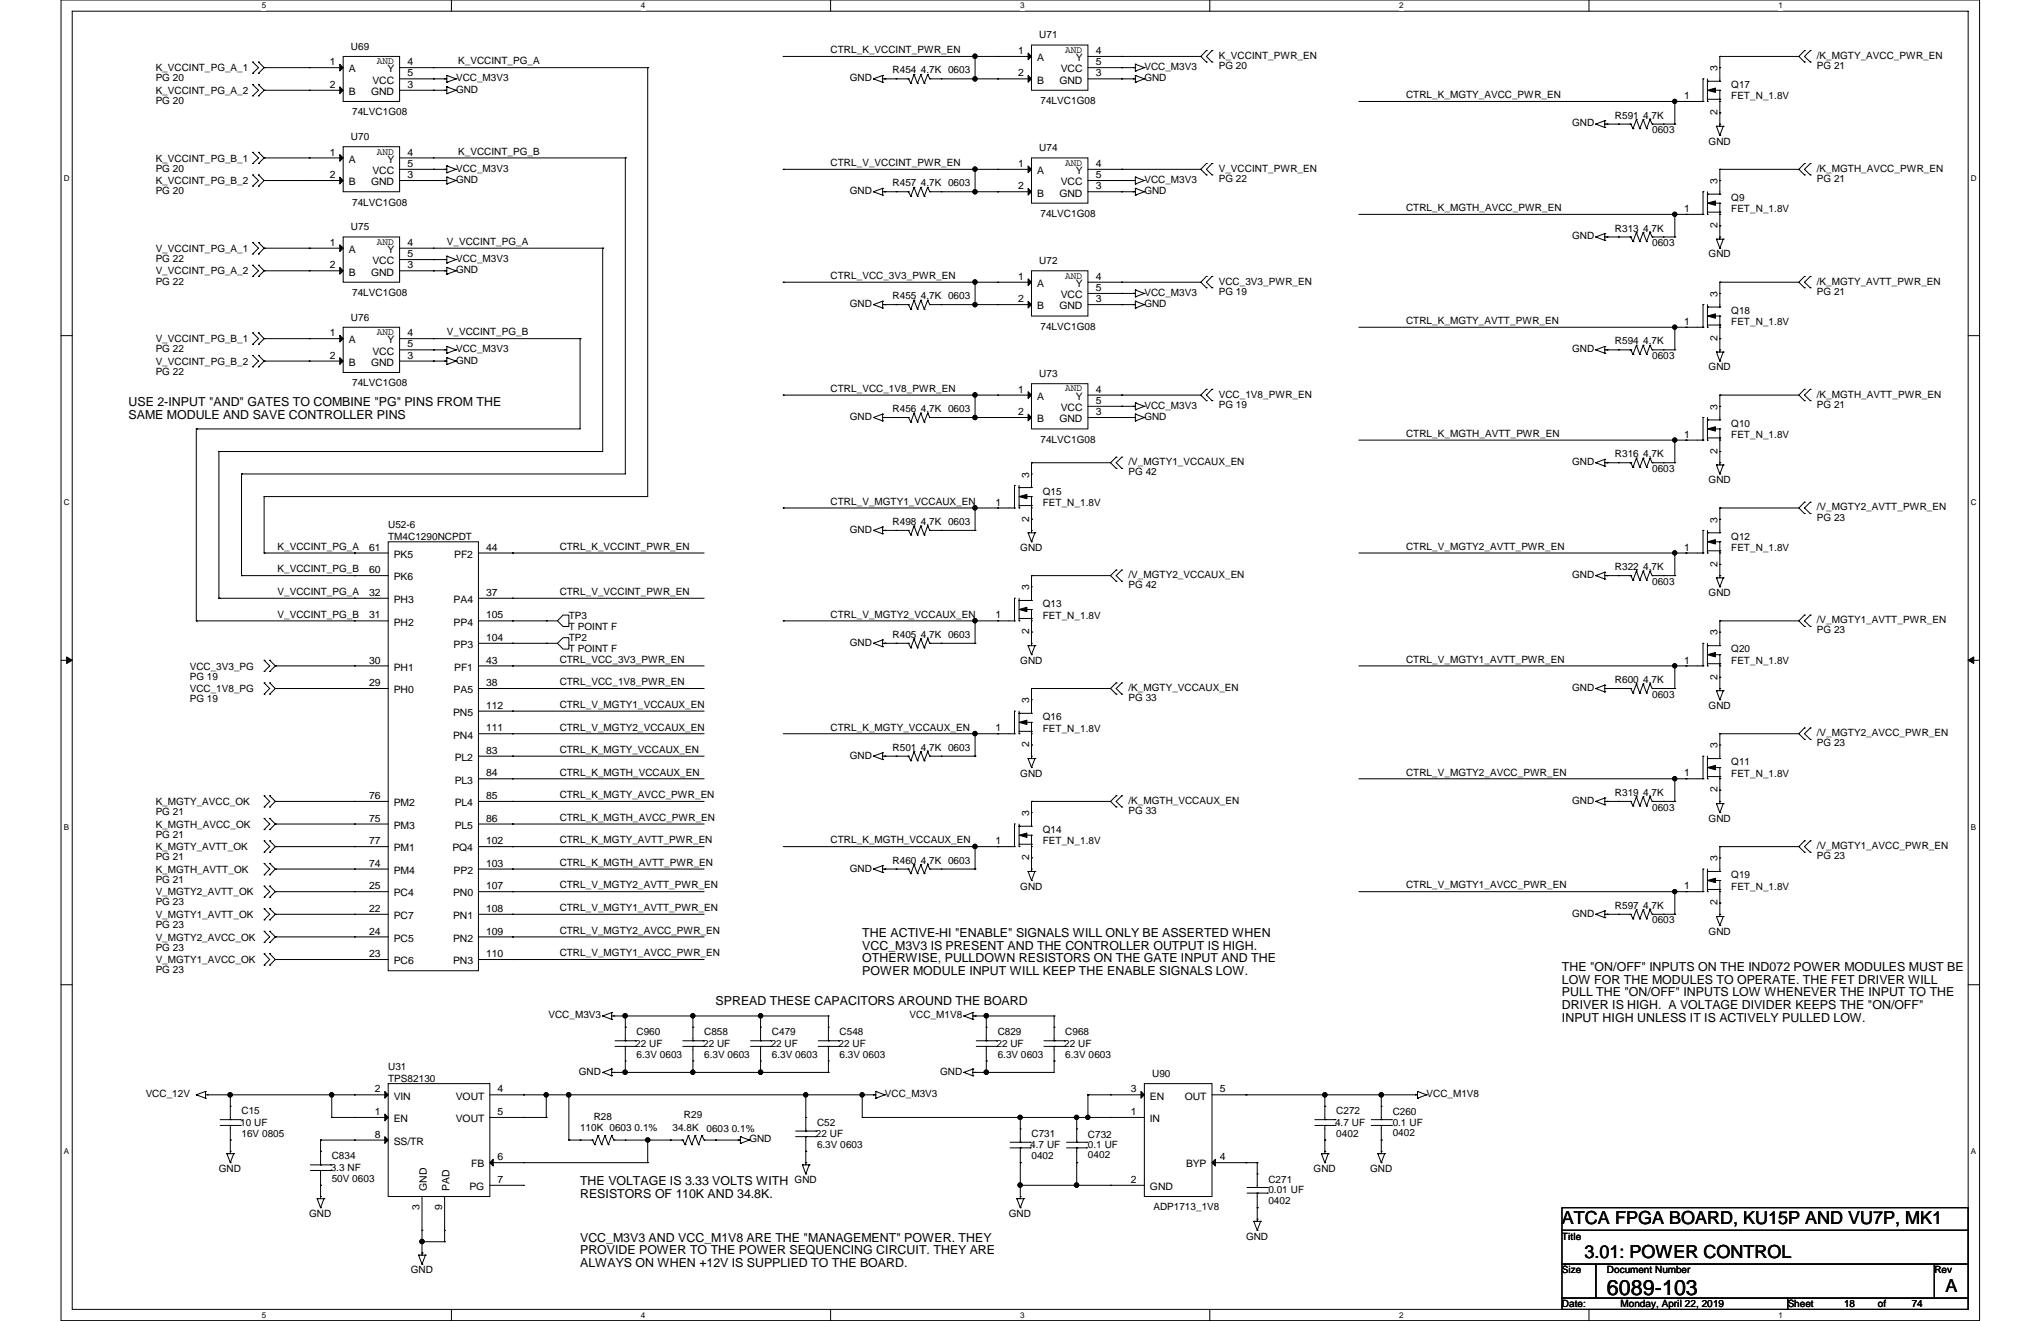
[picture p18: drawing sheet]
<svg xmlns="http://www.w3.org/2000/svg" width="432mm" height="279mm" viewBox="0 0 432 279" stroke-linecap="round" stroke-linejoin="round" font-family="sans-serif">
<defs><g id="words">
<text font-size="4.5" x="340" y="273.9">6089-103</text>
<g font-size="3.8">
<text x="330.5" y="258.8">ATCA FPGA BOARD, KU15P AND VU7P, MK1</text>
<text x="335.2" y="266">3.01: POWER CONTROL</text>
<text x="411.6" y="273.2">A</text>
</g>
<g font-size="2.6">
<text x="27.2" y="85.9">USE 2-INPUT &quot;AND&quot; GATES TO COMBINE &quot;PG&quot; PINS FROM THE</text>
<text x="27.2" y="88.6">SAME MODULE AND SAVE CONTROLLER PINS</text>
<text x="182.4" y="198.1">THE ACTIVE-HI &quot;ENABLE&quot; SIGNALS WILL ONLY BE ASSERTED WHEN</text>
<text x="182.4" y="200.8">VCC_M3V3 IS PRESENT AND THE CONTROLLER OUTPUT IS HIGH.</text>
<text x="182.4" y="203.5">OTHERWISE, PULLDOWN RESISTORS ON THE GATE INPUT AND THE</text>
<text x="182.4" y="206.2">POWER MODULE INPUT WILL KEEP THE ENABLE SIGNALS LOW.</text>
<text x="330.5" y="205.3">THE &quot;ON/OFF&quot; INPUTS ON THE IND072 POWER MODULES MUST BE</text>
<text x="330.5" y="208">LOW FOR THE MODULES TO OPERATE. THE FET DRIVER WILL</text>
<text x="151.4" y="212.5">SPREAD THESE CAPACITORS AROUND THE BOARD</text>
<text x="330.5" y="210.7">PULL THE &quot;ON/OFF&quot; INPUTS LOW WHENEVER THE INPUT TO THE</text>
<text x="330.5" y="213.4">DRIVER IS HIGH. A VOLTAGE DIVIDER KEEPS THE &quot;ON/OFF&quot;</text>
<text x="330.5" y="216.2">INPUT HIGH UNLESS IT IS ACTIVELY PULLED LOW.</text>
<text x="122.7" y="250.7">THE VOLTAGE IS 3.33 VOLTS WITH</text>
<text x="122.7" y="253.4">RESISTORS OF 110K AND 34.8K.</text>
<text x="122.7" y="262.6">VCC_M3V3 AND VCC_M1V8 ARE THE &quot;MANAGEMENT&quot; POWER. THEY</text>
<text x="122.7" y="265.3">PROVIDE POWER TO THE POWER SEQUENCING CIRCUIT. THEY ARE</text>
<text x="122.7" y="268">ALWAYS ON WHEN +12V IS SUPPLIED TO THE BOARD.</text>
</g>
<g font-size="2.2">
<text x="215.4" y="11.4">1</text>
<text x="231.8" y="11.4">4</text>
<text x="69.8" y="13.8">1</text>
<text x="73.8" y="15.3">A</text>
<text x="78.8" y="17.7">VCC</text>
<text x="82" y="15.3">Y</text>
<text x="86.2" y="13.8">4</text>
<text x="86.2" y="16.2">5</text>
<text x="215.4" y="16.2">2</text>
<text x="219.4" y="13">A</text>
<text x="219.4" y="17.7">B</text>
<text x="224.2" y="17.7">GND</text>
<text x="224.4" y="15.3">VCC</text>
<text x="227.6" y="13">Y</text>
<text x="231.8" y="13.8">5</text>
<text x="231.8" y="16.2">3</text>
<text x="363.3" y="15" transform="rotate(-90 363.3 15)">3</text>
<text x="69.8" y="18.6">2</text>
<text x="73.8" y="20.1">B</text>
<text x="78.5" y="20.1">GND</text>
<text x="86.2" y="18.6">3</text>
<text x="356.3" y="21">1</text>
<text x="363.3" y="24.3" transform="rotate(-90 363.3 24.3)">2</text>
<text x="69.8" y="32.9">1</text>
<text x="73.8" y="34.4">A</text>
<text x="82" y="34.4">Y</text>
<text x="86.2" y="32.9">4</text>
<text x="86.2" y="35.3">5</text>
<text x="215.4" y="35.3">1</text>
<text x="231.8" y="35.3">4</text>
<text x="69.8" y="37.7">2</text>
<text x="73.8" y="39.2">B</text>
<text x="78.5" y="39.2">GND</text>
<text x="78.8" y="36.8">VCC</text>
<text x="86.2" y="37.7">3</text>
<text x="215.4" y="40">2</text>
<text x="219.4" y="36.8">A</text>
<text x="219.4" y="41.6">B</text>
<text x="224.2" y="41.6">GND</text>
<text x="224.4" y="39.2">VCC</text>
<text x="227.6" y="36.8">Y</text>
<text x="231.8" y="37.7">5</text>
<text x="231.8" y="40">3</text>
<text x="363.3" y="38.9" transform="rotate(-90 363.3 38.9)">3</text>
<text x="356.3" y="44.8">1</text>
<text x="69.8" y="52">1</text>
<text x="73.8" y="53.5">A</text>
<text x="82" y="53.5">Y</text>
<text x="86.2" y="52">4</text>
<text x="363.3" y="48.2" transform="rotate(-90 363.3 48.2)">2</text>
<text x="69.8" y="56.8">2</text>
<text x="73.8" y="58.3">B</text>
<text x="78.5" y="58.3">GND</text>
<text x="78.8" y="55.9">VCC</text>
<text x="86.2" y="54.4">5</text>
<text x="86.2" y="56.8">3</text>
<text x="215.4" y="59.2">1</text>
<text x="231.8" y="59.2">4</text>
<text x="215.4" y="63.9">2</text>
<text x="219.4" y="60.7">A</text>
<text x="219.4" y="65.4">B</text>
<text x="224.2" y="65.4">GND</text>
<text x="224.4" y="63.1">VCC</text>
<text x="227.6" y="60.7">Y</text>
<text x="231.8" y="61.6">5</text>
<text x="231.8" y="63.9">3</text>
<text x="363.3" y="62.8" transform="rotate(-90 363.3 62.8)">3</text>
<text x="69.8" y="71.1">1</text>
<text x="86.2" y="71.1">4</text>
<text x="356.3" y="68.7">1</text>
<text x="69.8" y="75.9">2</text>
<text x="73.8" y="72.6">A</text>
<text x="73.8" y="77.4">B</text>
<text x="78.5" y="77.4">GND</text>
<text x="78.8" y="75">VCC</text>
<text x="82" y="72.6">Y</text>
<text x="86.2" y="73.5">5</text>
<text x="86.2" y="75.9">3</text>
<text x="363.3" y="72.1" transform="rotate(-90 363.3 72.1)">2</text>
<text x="215.4" y="83.1">1</text>
<text x="231.8" y="83.1">4</text>
<text x="215.4" y="87.8">2</text>
<text x="219.4" y="84.6">A</text>
<text x="219.4" y="89.3">B</text>
<text x="224.2" y="89.3">GND</text>
<text x="224.4" y="87">VCC</text>
<text x="227.6" y="84.6">Y</text>
<text x="231.8" y="85.4">5</text>
<text x="231.8" y="87.8">3</text>
<text x="363.3" y="86.7" transform="rotate(-90 363.3 86.7)">3</text>
<text x="356.3" y="92.6">1</text>
<text x="363.3" y="96" transform="rotate(-90 363.3 96)">2</text>
<text x="217.7" y="101" transform="rotate(-90 217.7 101)">3</text>
<text x="210.6" y="106.9">1</text>
<text x="217.7" y="110.3" transform="rotate(-90 217.7 110.3)">2</text>
<text x="363.3" y="110.5" transform="rotate(-90 363.3 110.5)">3</text>
<text x="78.1" y="116.5">61</text>
<text x="83.3" y="118">PK5</text>
<text x="96.1" y="118">PF2</text>
<text x="102.9" y="116.5">44</text>
<text x="356.3" y="116.5">1</text>
<text x="363.3" y="119.8" transform="rotate(-90 363.3 119.8)">2</text>
<text x="78.1" y="121.2">60</text>
<text x="83.3" y="122.8">PK6</text>
<text x="217.7" y="124.9" transform="rotate(-90 217.7 124.9)">3</text>
<text x="78.1" y="130.8">31</text>
<text x="78.1" y="126">32</text>
<text x="83.3" y="127.6">PH3</text>
<text x="96" y="127.6">PA4</text>
<text x="102.9" y="126">37</text>
<text x="102.9" y="130.8">105</text>
<text x="210.6" y="130.8">1</text>
<text x="83.3" y="132.3">PH2</text>
<text x="96" y="132.3">PP4</text>
<text x="96" y="137.1">PP3</text>
<text x="102.9" y="135.6">104</text>
<text x="217.7" y="134.2" transform="rotate(-90 217.7 134.2)">2</text>
<text x="363.3" y="134.4" transform="rotate(-90 363.3 134.4)">3</text>
<text x="78.1" y="140.3">30</text>
<text x="83.3" y="141.9">PH1</text>
<text x="96.1" y="141.9">PF1</text>
<text x="102.9" y="140.3">43</text>
<text x="356.3" y="140.3">1</text>
<text x="363.3" y="143.7" transform="rotate(-90 363.3 143.7)">2</text>
<text x="78.1" y="145.1">29</text>
<text x="83.3" y="146.6">PH0</text>
<text x="96" y="146.6">PA5</text>
<text x="102.9" y="145.1">38</text>
<text x="102.9" y="149.9">112</text>
<text x="217.7" y="148.8" transform="rotate(-90 217.7 148.8)">3</text>
<text x="95.8" y="151.4">PN5</text>
<text x="102.9" y="154.7">111</text>
<text x="210.6" y="154.7">1</text>
<text x="95.8" y="156.2">PN4</text>
<text x="96.2" y="161">PL2</text>
<text x="102.9" y="159.4">83</text>
<text x="217.7" y="158.1" transform="rotate(-90 217.7 158.1)">2</text>
<text x="363.3" y="158.3" transform="rotate(-90 363.3 158.3)">3</text>
<text x="96.2" y="165.7">PL3</text>
<text x="102.9" y="164.2">84</text>
<text x="356.3" y="164.2">1</text>
<text x="363.3" y="167.6" transform="rotate(-90 363.3 167.6)">2</text>
<text x="78.1" y="173.8">75</text>
<text x="78.1" y="169">76</text>
<text x="83.3" y="170.5">PM2</text>
<text x="96.2" y="170.5">PL4</text>
<text x="102.9" y="169">85</text>
<text x="102.9" y="173.8">86</text>
<text x="217.7" y="172.6" transform="rotate(-90 217.7 172.6)">3</text>
<text x="78.1" y="178.6">77</text>
<text x="83.3" y="175.3">PM3</text>
<text x="96.2" y="175.3">PL5</text>
<text x="102.9" y="178.6">102</text>
<text x="210.6" y="178.6">1</text>
<text x="78.1" y="183.3">74</text>
<text x="83.3" y="184.8">PM4</text>
<text x="83.3" y="180.1">PM1</text>
<text x="95.7" y="180.1">PQ4</text>
<text x="96" y="184.8">PP2</text>
<text x="102.9" y="183.3">103</text>
<text x="217.7" y="181.9" transform="rotate(-90 217.7 181.9)">2</text>
<text x="363.3" y="182.2" transform="rotate(-90 363.3 182.2)">3</text>
<text x="78.1" y="188.1">25</text>
<text x="83.3" y="189.6">PC4</text>
<text x="95.8" y="189.6">PN0</text>
<text x="102.9" y="188.1">107</text>
<text x="356.3" y="188.1">1</text>
<text x="363.3" y="191.5" transform="rotate(-90 363.3 191.5)">2</text>
<text x="78.1" y="197.7">24</text>
<text x="78.1" y="192.9">22</text>
<text x="83.3" y="194.4">PC7</text>
<text x="95.8" y="194.4">PN1</text>
<text x="102.9" y="192.9">108</text>
<text x="102.9" y="197.7">109</text>
<text x="78.1" y="202.4">23</text>
<text x="83.3" y="204">PC6</text>
<text x="83.3" y="199.2">PC5</text>
<text x="95.8" y="199.2">PN2</text>
<text x="95.8" y="204">PN3</text>
<text x="102.9" y="202.4">110</text>
<text x="79.3" y="231.1">2</text>
<text x="83.3" y="232.6">VIN</text>
<text x="96.4" y="232.6">VOUT</text>
<text x="105.3" y="231.1">4</text>
<text x="239.3" y="231.1">3</text>
<text x="243.3" y="232.6">EN</text>
<text x="250.7" y="232.6">OUT</text>
<text x="258.1" y="231.1">5</text>
<text x="79.3" y="235.8">1</text>
<text x="83.3" y="237.4">EN</text>
<text x="96.4" y="237.4">VOUT</text>
<text x="105.3" y="235.8">5</text>
<text x="239.3" y="235.8">1</text>
<text x="243.3" y="237.4">IN</text>
<text x="79.3" y="240.6">8</text>
<text x="83.3" y="242.1">SS/TR</text>
<text x="105.3" y="245.4">6</text>
<text x="258.1" y="245.4">4</text>
<text x="90.3" y="251.9" transform="rotate(-90 90.3 251.9)">GND</text>
<text x="95.1" y="251.9" transform="rotate(-90 95.1 251.9)">PAD</text>
<text x="99.3" y="251.7">PG</text>
<text x="99.7" y="246.9">FB</text>
<text x="105.3" y="250.2">7</text>
<text x="239.3" y="250.2">2</text>
<text x="243.3" y="251.7">GND</text>
<text x="251" y="246.9">BYP</text>
<text x="88.8" y="255.9" transform="rotate(-90 88.8 255.9)">3</text>
<text x="93.6" y="255.9" transform="rotate(-90 93.6 255.9)">9</text>
</g>
<g font-size="2.1">
<text x="74.3" y="10.5">U69</text>
<text x="175.7" y="11.3">CTRL_K_VCCINT_PWR_EN</text>
<text x="219.9" y="8.1">U71</text>
<text x="225.4" y="11.2">AND</text>
<text x="32.9" y="15.1">K_VCCINT_PG_A_1</text>
<text x="32.9" y="17.2">PG 20</text>
<text x="79.8" y="13.6">AND</text>
<text x="96.5" y="17.2">VCC_M3V3</text>
<text x="96.9" y="13.6">K_VCCINT_PG_A</text>
<text x="179.8" y="17.2">GND</text>
<text x="188.8" y="15.5">R454 4.7K 0603</text>
<text x="242.1" y="14.8">VCC_M3V3</text>
<text x="242.1" y="17.2">GND</text>
<text x="257.9" y="12.4">K_VCCINT_PWR_EN</text>
<text x="257.9" y="14.6">PG 20</text>
<text x="384.4" y="12.4">/K_MGTY_AVCC_PWR_EN</text>
<text x="384.4" y="14.6">PG 21</text>
<text x="32.9" y="19.9">K_VCCINT_PG_A_2</text>
<text x="32.9" y="22">PG 20</text>
<text x="96.5" y="19.6">GND</text>
<text x="220.1" y="22">74LVC1G08</text>
<text x="297.5" y="20.8">CTRL_K_MGTY_AVCC_PWR_EN</text>
<text x="366.3" y="18.6">Q17</text>
<text x="366.3" y="21">FET_N_1.8V</text>
<text x="74.3" y="29.6">U70</text>
<text x="74.5" y="24.4">74LVC1G08</text>
<text x="332.6" y="26.8">GND</text>
<text x="341.7" y="25.1">R591 4.7K</text>
<text x="349.5" y="28.2">0603</text>
<text x="32.9" y="34.2">K_VCCINT_PG_B_1</text>
<text x="79.8" y="32.7">AND</text>
<text x="96.9" y="32.7">K_VCCINT_PG_B</text>
<text x="175.7" y="35.1">CTRL_V_VCCINT_PWR_EN</text>
<text x="219.9" y="32">U74</text>
<text x="225.4" y="35.1">AND</text>
<text x="361.5" y="30.6">GND</text>
<text x="32.9" y="36.3">PG 20</text>
<text x="32.9" y="38.9">K_VCCINT_PG_B_2</text>
<text x="32.9" y="41.1">PG 20</text>
<text x="96.5" y="36.3">VCC_M3V3</text>
<text x="96.5" y="38.7">GND</text>
<text x="179.8" y="41.1">GND</text>
<text x="188.8" y="39.4">R457 4.7K 0603</text>
<text x="242.1" y="38.7">VCC_M3V3</text>
<text x="242.1" y="41.1">GND</text>
<text x="257.9" y="36.3">V_VCCINT_PWR_EN</text>
<text x="257.9" y="38.5">PG 22</text>
<text x="384.4" y="36.3">/K_MGTH_AVCC_PWR_EN</text>
<text x="384.4" y="38.5">PG 21</text>
<text x="74.5" y="43.5">74LVC1G08</text>
<text x="220.1" y="45.8">74LVC1G08</text>
<text x="297.5" y="44.7">CTRL_K_MGTH_AVCC_PWR_EN</text>
<text x="366.3" y="42.5">Q9</text>
<text x="366.3" y="44.9">FET_N_1.8V</text>
<text x="32.9" y="53.3">V_VCCINT_PG_A_1</text>
<text x="74.3" y="48.7">U75</text>
<text x="79.8" y="51.8">AND</text>
<text x="94.5" y="51.8">V_VCCINT_PG_A</text>
<text x="332.6" y="50.6">GND</text>
<text x="341.7" y="49">R313 4.7K</text>
<text x="349.5" y="52.1">0603</text>
<text x="32.9" y="55.4">PG 22</text>
<text x="32.9" y="58">V_VCCINT_PG_A_2</text>
<text x="96.5" y="55.4">VCC_M3V3</text>
<text x="96.5" y="57.8">GND</text>
<text x="175.7" y="59">CTRL_VCC_3V3_PWR_EN</text>
<text x="219.9" y="55.9">U72</text>
<text x="225.4" y="58.9">AND</text>
<text x="361.5" y="54.4">GND</text>
<text x="32.9" y="60.2">PG 22</text>
<text x="74.5" y="62.6">74LVC1G08</text>
<text x="179.8" y="65">GND</text>
<text x="188.8" y="63.3">R455 4.7K 0603</text>
<text x="242.1" y="62.6">VCC_M3V3</text>
<text x="242.1" y="65">GND</text>
<text x="257.9" y="60.2">VCC_3V3_PWR_EN</text>
<text x="257.9" y="62.4">PG 19</text>
<text x="384.4" y="60.2">/K_MGTY_AVTT_PWR_EN</text>
<text x="384.4" y="62.4">PG 21</text>
<text x="74.3" y="67.8">U76</text>
<text x="79.8" y="70.9">AND</text>
<text x="94.5" y="71">V_VCCINT_PG_B</text>
<text x="220.1" y="69.7">74LVC1G08</text>
<text x="297.5" y="68.5">CTRL_K_MGTY_AVTT_PWR_EN</text>
<text x="366.3" y="66.4">Q18</text>
<text x="366.3" y="68.8">FET_N_1.8V</text>
<text x="32.9" y="72.3">V_VCCINT_PG_B_1</text>
<text x="32.9" y="74.5">PG 22</text>
<text x="32.9" y="77.1">V_VCCINT_PG_B_2</text>
<text x="96.5" y="74.5">VCC_M3V3</text>
<text x="96.5" y="76.9">GND</text>
<text x="332.6" y="74.5">GND</text>
<text x="341.7" y="72.9">R594 4.7K</text>
<text x="349.5" y="75.9">0603</text>
<text x="32.9" y="79.3">PG 22</text>
<text x="74.5" y="81.7">74LVC1G08</text>
<text x="175.7" y="82.9">CTRL_VCC_1V8_PWR_EN</text>
<text x="219.9" y="79.8">U73</text>
<text x="225.4" y="82.8">AND</text>
<text x="361.5" y="78.3">GND</text>
<text x="179.8" y="88.9">GND</text>
<text x="188.8" y="87.2">R456 4.7K 0603</text>
<text x="242.1" y="86.4">VCC_M3V3</text>
<text x="242.1" y="88.9">GND</text>
<text x="257.9" y="84.1">VCC_1V8_PWR_EN</text>
<text x="257.9" y="86.2">PG 19</text>
<text x="384.4" y="84.1">/K_MGTH_AVTT_PWR_EN</text>
<text x="384.4" y="86.2">PG 21</text>
<text x="220.1" y="93.6">74LVC1G08</text>
<text x="297.5" y="92.4">CTRL_K_MGTH_AVTT_PWR_EN</text>
<text x="366.3" y="90.3">Q10</text>
<text x="366.3" y="92.7">FET_N_1.8V</text>
<text x="238.8" y="98.4">/V_MGTY1_VCCAUX_EN</text>
<text x="238.8" y="100.5">PG 42</text>
<text x="332.6" y="98.4">GND</text>
<text x="341.7" y="96.7">R316 4.7K</text>
<text x="349.5" y="99.8">0603</text>
<text x="175.7" y="106.8">CTRL_V_MGTY1_VCCAUX_EN</text>
<text x="220.6" y="104.6">Q15</text>
<text x="220.6" y="107">FET_N_1.8V</text>
<text x="361.5" y="102.2">GND</text>
<text x="384.4" y="107.9">/V_MGTY2_AVTT_PWR_EN</text>
<text x="82.1" y="111.8">U52-6</text>
<text x="179.8" y="112.7">GND</text>
<text x="188.8" y="111">R498 4.7K 0603</text>
<text x="384.4" y="110.1">PG 23</text>
<text x="58.7" y="116.3">K_VCCINT_PG_A</text>
<text x="82.1" y="114.1">TM4C1290NCPDT</text>
<text x="118.4" y="116.3">CTRL_K_VCCINT_PWR_EN</text>
<text x="215.9" y="116.5">GND</text>
<text x="297.5" y="116.3">CTRL_V_MGTY2_AVTT_PWR_EN</text>
<text x="366.3" y="114.1">Q12</text>
<text x="366.3" y="116.5">FET_N_1.8V</text>
<text x="58.7" y="125.9">V_VCCINT_PG_A</text>
<text x="58.7" y="121.1">K_VCCINT_PG_B</text>
<text x="118.4" y="125.9">CTRL_V_VCCINT_PWR_EN</text>
<text x="238.8" y="122.3">/V_MGTY2_VCCAUX_EN</text>
<text x="238.8" y="124.4">PG 42</text>
<text x="332.6" y="122.3">GND</text>
<text x="341.7" y="120.6">R322 4.7K</text>
<text x="349.5" y="123.7">0603</text>
<text x="58.7" y="130.6">V_VCCINT_PG_B</text>
<text x="120.4" y="130.9">TP3</text>
<text x="175.7" y="130.6">CTRL_V_MGTY2_VCCAUX_EN</text>
<text x="220.6" y="128.5">Q13</text>
<text x="220.6" y="130.9">FET_N_1.8V</text>
<text x="361.5" y="126.1">GND</text>
<text x="384.4" y="131.8">/V_MGTY1_AVTT_PWR_EN</text>
<text x="120.4" y="133.3">T POINT F</text>
<text x="120.4" y="135.6">TP2</text>
<text x="179.8" y="136.6">GND</text>
<text x="188.8" y="134.9">R405 4.7K 0603</text>
<text x="384.4" y="134">PG 23</text>
<text x="40.1" y="141.6">VCC_3V3_PG</text>
<text x="40.1" y="143.8">PG 19</text>
<text x="118.4" y="140.2">CTRL_VCC_3V3_PWR_EN</text>
<text x="120.4" y="138">T POINT F</text>
<text x="215.9" y="140.4">GND</text>
<text x="297.5" y="140.2">CTRL_V_MGTY1_AVTT_PWR_EN</text>
<text x="366.3" y="138">Q20</text>
<text x="366.3" y="140.4">FET_N_1.8V</text>
<text x="40.1" y="146.4">VCC_1V8_PG</text>
<text x="40.1" y="148.5">PG 19</text>
<text x="118.4" y="144.9">CTRL_VCC_1V8_PWR_EN</text>
<text x="118.4" y="149.7">CTRL_V_MGTY1_VCCAUX_EN</text>
<text x="238.8" y="146.1">/K_MGTY_VCCAUX_EN</text>
<text x="238.8" y="148.3">PG 33</text>
<text x="332.6" y="146.1">GND</text>
<text x="341.7" y="144.5">R600 4.7K</text>
<text x="349.5" y="147.6">0603</text>
<text x="361.5" y="149.9">GND</text>
<text x="118.4" y="154.5">CTRL_V_MGTY2_VCCAUX_EN</text>
<text x="175.7" y="154.5">CTRL_K_MGTY_VCCAUX_EN</text>
<text x="220.6" y="152.4">Q16</text>
<text x="220.6" y="154.7">FET_N_1.8V</text>
<text x="384.4" y="155.7">/V_MGTY2_AVCC_PWR_EN</text>
<text x="118.4" y="159.3">CTRL_K_MGTY_VCCAUX_EN</text>
<text x="179.8" y="160.5">GND</text>
<text x="188.8" y="158.8">R501 4.7K 0603</text>
<text x="366.3" y="161.9">Q11</text>
<text x="384.4" y="157.9">PG 23</text>
<text x="118.4" y="164">CTRL_K_MGTH_VCCAUX_EN</text>
<text x="215.9" y="164.3">GND</text>
<text x="297.5" y="164">CTRL_V_MGTY2_AVCC_PWR_EN</text>
<text x="366.3" y="164.3">FET_N_1.8V</text>
<text x="32.9" y="170.3">K_MGTY_AVCC_OK</text>
<text x="32.9" y="172.4">PG 21</text>
<text x="118.4" y="168.8">CTRL_K_MGTY_AVCC_PWR_EN</text>
<text x="118.4" y="173.6">CTRL_K_MGTH_AVCC_PWR_EN</text>
<text x="238.8" y="170">/K_MGTH_VCCAUX_EN</text>
<text x="238.8" y="172.2">PG 33</text>
<text x="332.6" y="170">GND</text>
<text x="341.7" y="168.4">R319 4.7K</text>
<text x="349.5" y="171.4">0603</text>
<text x="361.5" y="173.8">GND</text>
<text x="32.9" y="175">K_MGTH_AVCC_OK</text>
<text x="32.9" y="177.2">PG 21</text>
<text x="32.9" y="179.8">K_MGTY_AVTT_OK</text>
<text x="118.4" y="178.4">CTRL_K_MGTY_AVTT_PWR_EN</text>
<text x="175.7" y="178.4">CTRL_K_MGTH_VCCAUX_EN</text>
<text x="220.6" y="176.2">Q14</text>
<text x="220.6" y="178.6">FET_N_1.8V</text>
<text x="384.4" y="179.6">/V_MGTY1_AVCC_PWR_EN</text>
<text x="32.9" y="181.9">PG 21</text>
<text x="32.9" y="184.6">K_MGTH_AVTT_OK</text>
<text x="118.4" y="183.1">CTRL_K_MGTH_AVTT_PWR_EN</text>
<text x="179.8" y="184.4">GND</text>
<text x="188.8" y="182.7">R460 4.7K 0603</text>
<text x="366.3" y="185.8">Q19</text>
<text x="384.4" y="181.7">PG 23</text>
<text x="32.9" y="186.7">PG 21</text>
<text x="32.9" y="189.4">V_MGTY2_AVTT_OK</text>
<text x="32.9" y="191.5">PG 23</text>
<text x="118.4" y="187.9">CTRL_V_MGTY2_AVTT_PWR_EN</text>
<text x="215.9" y="188.2">GND</text>
<text x="297.5" y="187.9">CTRL_V_MGTY1_AVCC_PWR_EN</text>
<text x="366.3" y="188.2">FET_N_1.8V</text>
<text x="32.9" y="194.1">V_MGTY1_AVTT_OK</text>
<text x="32.9" y="196.3">PG 23</text>
<text x="118.4" y="192.7">CTRL_V_MGTY1_AVTT_PWR_EN</text>
<text x="118.4" y="197.5">CTRL_V_MGTY2_AVCC_PWR_EN</text>
<text x="332.6" y="193.9">GND</text>
<text x="341.7" y="192.2">R597 4.7K</text>
<text x="349.5" y="195.3">0603</text>
<text x="361.5" y="197.7">GND</text>
<text x="32.9" y="198.9">V_MGTY2_AVCC_OK</text>
<text x="32.9" y="201">PG 23</text>
<text x="32.9" y="203.7">V_MGTY1_AVCC_OK</text>
<text x="118.4" y="202.3">CTRL_V_MGTY1_AVCC_PWR_EN</text>
<text x="32.9" y="205.8">PG 23</text>
<text x="116" y="215.4">VCC_M3V3</text>
<text x="192.4" y="215.4">VCC_M1V8</text>
<text x="134.4" y="221.4">22 UF</text>
<text x="134.7" y="218.9">C960</text>
<text x="148.8" y="221.4">22 UF</text>
<text x="149" y="218.9">C858</text>
<text x="163.1" y="221.4">22 UF</text>
<text x="163.3" y="218.9">C479</text>
<text x="177.4" y="221.4">22 UF</text>
<text x="177.6" y="218.9">C548</text>
<text x="210.8" y="221.4">22 UF</text>
<text x="211.1" y="218.9">C829</text>
<text x="225.2" y="221.4">22 UF</text>
<text x="225.4" y="218.9">C968</text>
<text x="82.1" y="226.4">U31</text>
<text x="122.5" y="227.3">GND</text>
<text x="134.7" y="223.7">6.3V 0603</text>
<text x="149" y="223.7">6.3V 0603</text>
<text x="163.3" y="223.7">6.3V 0603</text>
<text x="177.6" y="223.7">6.3V 0603</text>
<text x="198.9" y="227.3">GND</text>
<text x="211.1" y="223.7">6.3V 0603</text>
<text x="225.4" y="223.7">6.3V 0603</text>
<text x="243.8" y="227.8">U90</text>
<text x="30.8" y="232.1">VCC_12V</text>
<text x="82.1" y="228.8">TPS82130</text>
<text x="187.2" y="232.1">VCC_M3V3</text>
<text x="301.8" y="232.1">VCC_M1V8</text>
<text x="50.8" y="238.1">10 UF</text>
<text x="51.1" y="235.7">C15</text>
<text x="122.7" y="239.3">110K 0603 0.1%</text>
<text x="125.6" y="236.9">R28</text>
<text x="142.3" y="239.3">34.8K</text>
<text x="144.7" y="236.4">R29</text>
<text x="149.5" y="239.5">0603 0.1%</text>
<text x="172.8" y="238.1">C52</text>
<text x="282.4" y="238.1">4.7 UF</text>
<text x="282.7" y="235.7">C272</text>
<text x="294.6" y="235.9">C260</text>
<text x="294.6" y="238.1">0.1 UF</text>
<text x="51.1" y="240.5">16V 0805</text>
<text x="70.2" y="245.2">C834</text>
<text x="158.5" y="241.6">GND</text>
<text x="172.6" y="240.5">22 UF</text>
<text x="172.8" y="242.8">6.3V 0603</text>
<text x="218" y="242.8">4.7 UF</text>
<text x="218.2" y="240.5">C731</text>
<text x="218.2" y="245.2">0402</text>
<text x="230.2" y="240.7">C732</text>
<text x="230.2" y="242.8">0.1 UF</text>
<text x="230.2" y="245">0402</text>
<text x="282.7" y="240.5">0402</text>
<text x="294.6" y="240.2">0402</text>
<text x="46.3" y="247.9">GND</text>
<text x="70" y="247.6">3.3 NF</text>
<text x="70.2" y="250">50V 0603</text>
<text x="168.1" y="250.2">GND</text>
<text x="268.4" y="250.2">C271</text>
<text x="277.9" y="247.9">GND</text>
<text x="289.9" y="247.9">GND</text>
<text x="65.4" y="257.4">GND</text>
<text x="213.4" y="257.4">GND</text>
<text x="244" y="256">ADP1713_1V8</text>
<text x="268.4" y="252.4">0.01 UF</text>
<text x="268.4" y="254.6">0402</text>
<text x="263.6" y="262.2">GND</text>
<text x="330.5" y="262.2">Title</text>
<text x="86.9" y="269.3">GND</text>
<text x="330.5" y="269.3">Size</text>
<text x="340" y="269.3">Document Number</text>
<text x="409.2" y="269.3">Rev</text>
<text x="330.5" y="276.5">Date:</text>
<text x="342.9" y="276.5">Monday, April 22, 2019</text>
<text x="378.2" y="276.5">Sheet</text>
<text x="390.1" y="276.5">18</text>
<text x="397.3" y="276.5">of</text>
<text x="404.5" y="276.5">74</text>
</g>
<g font-size="1.7">
<text x="55.4" y="1.8">5</text>
<text x="135.6" y="1.8">4</text>
<text x="215.8" y="1.8">3</text>
<text x="296" y="1.8">2</text>
<text x="376.3" y="1.8">1</text>
<text x="13.5" y="38.2">D</text>
<text x="417" y="38.2">D</text>
<text x="13.5" y="106.8">C</text>
<text x="417" y="106.8">C</text>
<text x="13.5" y="175.5">B</text>
<text x="417" y="175.5">B</text>
<text x="13.5" y="244.1">A</text>
<text x="417" y="244.1">A</text>
<text x="55.4" y="278.7">5</text>
<text x="135.6" y="278.7">4</text>
<text x="215.8" y="278.7">3</text>
<text x="296" y="278.7">2</text>
<text x="376.3" y="278.7">1</text>
</g>
</g></defs>
<path d="M12.9 0h405.9v279.3h-405.9zM15.3 2.4h401.1v274.5h-401.1z" fill="none" stroke="#000" stroke-width=".21"/>
<g fill="#fff">
<path d="M55.4 .3h.9v1.9h-.9z"/>
<path d="M55.4 277.2h.9v1.9h-.9z"/>
</g>
<path d="M95.5 0v2.4M95.5 276.9v2.4" fill="none" stroke="#000" stroke-width=".21"/>
<g fill="#fff">
<path d="M135.6 .3h.9v1.9h-.9z"/>
<path d="M135.6 277.2h.9v1.9h-.9z"/>
</g>
<path d="M175.7 0v2.4M175.7 276.9v2.4" fill="none" stroke="#000" stroke-width=".21"/>
<g fill="#fff">
<path d="M215.8 .3h.9v1.9h-.9z"/>
<path d="M215.8 277.2h.9v1.9h-.9z"/>
</g>
<path d="M255.9 0v2.4M255.9 276.9v2.4" fill="none" stroke="#000" stroke-width=".21"/>
<g fill="#fff">
<path d="M296 .3h1v1.9h-1z"/>
<path d="M296 277.2h1v1.9h-1z"/>
</g>
<path d="M336.2 0v2.4M336.2 276.9v2.4" fill="none" stroke="#000" stroke-width=".21"/>
<g fill="#fff">
<path d="M376.3 .3h.9v1.9h-.9z"/>
<path d="M376.3 277.2h.9v1.9h-.9z"/>
<path d="M13.5 36.7h1.2v1.9h-1.2z"/>
<path d="M417 36.7h1.2v1.9h-1.2z"/>
<path d="M13.5 105.3h1.2v1.9h-1.2z"/>
<path d="M417 105.3h1.2v1.9h-1.2z"/>
</g>
<path d="M12.9 71h2.4M416.4 71h2.4" fill="none" stroke="#000" stroke-width=".21"/>
<g fill="#fff">
<path d="M13.5 173.9h1.1v2h-1.1z"/>
<path d="M417 173.9h1.1v2h-1.1z"/>
</g>
<path d="M12.9 139.7h2.4M416.4 139.7h2.4" fill="none" stroke="#000" stroke-width=".21"/>
<path d="M14.1 138.9v1.4l1.2-.6zM416.4 139.7l1.2 .6v-1.4z" fill="#000" stroke="#000" stroke-width=".21"/>
<g fill="#fff">
<path d="M13.5 242.6h1.1v1.9h-1.1z"/>
<path d="M417 242.6h1.1v1.9h-1.1z"/>
</g>
<g fill="none" stroke="#000" stroke-width=".21">
<path d="M53.5 15.5h.1M53.5 13.1h.1M53.5 17.9h.1M53.5 13.1l1.2 1.2-1.2 1.2M53.5 17.9l1.2 1.2-1.2 1.2M54.7 13.1h.1M54.7 15.5h.1M54.7 17.9h.1M54.7 13.1l1.2 1.2M54.7 17.9l1.2 1.2M55.9 14.3l-1.2 1.2M55.9 19.1l-1.2 1.2"/>
<path d="M55.9 14.3h.1M55.9 19.1h.1M55.9 19.1h16.7M55.9 14.3h16.7M65.4 14.3h.1M65.4 19.1h.1M72.6 11.9h11.9v9.6h-11.9zM84.5 14.3h52.5M91.7 14.3h.1M91.7 16.7h.1M91.7 19.1h.1M94.1 16.7h.1"/>
<path d="M94.1 19.1h.1M94.5 16h.1M94.5 17.4h.1M94.5 18.4h.1M94.5 19.8h.1M94.5 16v1.4M94.5 18.4v1.4M94.5 16.7h-10M94.5 16l2 .7M94.5 19.1h-10M94.5 18.4l2 .7M96.5 16.7h.1"/>
<path d="M96.5 19.1h.1M96.5 16.7l-2 .7M96.5 19.1l-2 .7M137 14.3v90.7h-81.1M137 14.3h.1M165.7 11.9h.1M165.7 11.9h52.5M184.8 16.7h.1M184.8 16.7l1.9 .7M186.7 16h.1M186.7 17.4h.1M186.7 16.7h5.5"/>
<path d="M186.7 16v1.4M186.7 16l-1.9 .7M187.2 16.7h.1M189.6 16.7h.1M192.2 16.7h.1M192.2 16.7l.5 1M192.7 17.7h.1M193.4 15.7h.1M193.4 15.7l-.7 2M193.4 15.7l.7 2M194.1 17.7h.1M194.8 15.7h.1"/>
<path d="M194.8 15.7l-.7 2M194.8 15.7l.7 2M195.5 17.7h.1M196.3 15.7h.1M196.3 15.7l-.8 2M196.3 15.7l.4 1M196.7 16.7h.1M196.7 16.7h21.5M199.1 16.7h.1M206.3 16.7h.1M206.3 11.9h.1M206.3 11.9v4.8"/>
<path d="M211.1 11.9h.1M211.1 16.7h.1M218.2 9.5h12v9.6h-12zM230.2 11.9h23.8M237.3 11.9h.1M237.3 14.3h.1M237.3 16.7h.1M239.7 14.3h.1M239.7 16.7h.1M240.2 13.6h.1M240.2 15h.1M240.2 16h.1"/>
<path d="M240.2 17.4h.1M240.2 16.7h-10M240.2 13.6v1.4M240.2 16v1.4M240.2 14.3h-10M240.2 13.6l1.9 .7M240.2 16l1.9 .7M242.1 14.3h.1M242.1 16.7h.1M242.1 14.3l-1.9 .7M242.1 16.7l-1.9 .7M254 11.9l1.2 1.2"/>
<path d="M255.2 10.7h.1M255.2 13.1h.1M255.2 10.7l-1.2 1.2M256.4 13.1h.1M256.4 10.7h.1M256.4 10.7l-1.2 1.2 1.2 1.2M360.3 16.7h.1M360.3 16.7v4.8M361.2 17.2h.1M361.2 16.7v4.8M361.2 17.2h2.7M362.9 19.1h1"/>
<path d="M363.9 17.2h.1M363.9 19.1h.1M363.9 19.1v7.6M363.9 14.3h.1M363.9 11.9v5.3M363.9 11.9h.1M363.9 11.9h16.7M380.6 11.9l1.2 1.2M381.8 10.7h.1M381.8 13.1h.1M381.8 10.7l-1.2 1.2M383 13.1h.1"/>
<path d="M383 10.7h.1M383 10.7l-1.2 1.2 1.2 1.2M53.5 20.3h.1M53.5 34.6h.1M53.5 32.2h.1M53.5 39.4h.1M53.5 37h.1M53.5 32.2l1.2 1.2-1.2 1.2M53.5 37l1.2 1.2-1.2 1.2M54.7 20.3h.1M54.7 32.2h.1M54.7 34.6h.1"/>
<path d="M54.7 37h.1M54.7 39.4h.1M54.7 32.2l1.2 1.2M54.7 37l1.2 1.2M55.9 33.4l-1.2 1.2M55.9 38.2l-1.2 1.2M55.9 33.4h.1M55.9 38.2h.1M55.9 38.2h16.7M55.9 33.4h16.7M65.4 33.4h.1M65.4 38.2h.1"/>
<path d="M72.6 31h11.9v9.6h-11.9zM84.5 38.2h10M84.5 33.4h47.8M91.7 33.4h.1M91.7 35.8h.1M91.7 38.2h.1M94.1 35.8h.1M94.1 38.2h.1M94.5 35.1h.1M94.5 36.5h.1M94.5 37.5h.1M94.5 38.9h.1"/>
<path d="M94.5 35.1v1.4M94.5 37.5v1.4M94.5 35.8h-10M94.5 35.1l2 .7M94.5 37.5l2 .7M96.5 35.8h.1M96.5 38.2h.1M96.5 35.8l-2 .7M96.5 38.2l-2 .7M132.3 33.4v66.8h-81.2M132.3 33.4h.1M165.7 35.8h.1"/>
<path d="M186.7 39.8h.1M186.7 39.8v1.5M186.7 39.8l-1.9 .8M193.4 39.6h.1M193.4 39.6l-.7 1.9M193.4 39.6l.7 1.9M194.8 39.6h.1M194.8 39.6l-.7 1.9M194.8 39.6l.7 1.9M196.3 39.6h.1M196.3 39.6l-.8 1.9M196.3 39.6l.4 1"/>
<path d="M206.3 35.8h.1M206.3 35.8v4.8M211.1 35.8h.1M218.2 33.4h12v9.6h-12zM218.2 35.8h-52.5M230.2 35.8h23.8M230.2 38.2h10M237.3 35.8h.1M237.3 38.2h.1M239.7 38.2h.1M240.2 37.5h.1M240.2 38.9h.1"/>
<path d="M240.2 39.8h.1M240.2 37.5v1.4M240.2 39.8v1.5M240.2 37.5l1.9 .7M240.2 39.8l1.9 .8M242.1 38.2h.1M242.1 38.2l-1.9 .7M254 35.8l1.2 1.2M255.2 34.6h.1M255.2 37h.1M255.2 34.6l-1.2 1.2M256.4 37h.1"/>
<path d="M256.4 34.6h.1M256.4 34.6l-1.2 1.2 1.2 1.2M287.5 21.5h72.8M337.6 26.2h.1M337.6 26.2l1.9 .8M339.5 25.5h.1M339.5 27h.1M339.5 25.5v1.5M339.5 25.5l-1.9 .7M340 26.2h.1M342.4 26.2h.1M345 26.2h.1"/>
<path d="M345 26.2h-5.5M345 26.2l.5 1M345.5 27.2h.1M346.2 25.3h.1M346.2 25.3l-.7 1.9M346.2 25.3l.7 1.9M346.9 27.2h.1M347.6 25.3h.1M347.6 25.3l-.7 1.9M347.6 25.3l.8 1.9M348.4 27.2h.1M349.1 25.3h.1"/>
<path d="M349.1 25.3l-.7 1.9M349.1 25.3l.4 .9M349.5 26.2h.1M349.5 26.2h4.8M351.9 26.2h.1M354.3 21.5h.1M354.3 26.2h.1M354.3 21.5v4.7M356.7 21.5h.1M360.3 21.5h.1M361.2 21.5h.1M361.2 21h2.7"/>
<path d="M363.1 26.7h.1M363.1 26.7h1.5M363.1 26.7l.8 1.9M363.9 26.2h.1M363.9 28.6h.1M363.9 21.5h.1M363.9 21h.1M363.9 38.2h.1M363.9 23.9h.1M363.9 35.8v5.3M363.9 35.8h.1M363.9 35.8h16.7"/>
<path d="M364.6 26.7h.1M364.6 26.7l-.7 1.9M380.6 35.8l1.2 1.2M381.8 34.6h.1M381.8 37h.1M381.8 34.6l-1.2 1.2M383 37h.1M383 34.6h.1M383 34.6l-1.2 1.2 1.2 1.2M53.5 53.7h.1M53.5 51.3h.1M53.5 58.5h.1"/>
<path d="M53.5 56.1h.1M53.5 51.3l1.2 1.2-1.2 1.2M53.5 56.1l1.2 1.2-1.2 1.2M54.7 51.3h.1M54.7 53.7h.1M54.7 56.1h.1M54.7 58.5h.1M54.7 51.3l1.2 1.2M54.7 56.1l1.2 1.2M55.9 52.5l-1.2 1.2M55.9 57.3l-1.2 1.2M55.9 52.5h.1"/>
<path d="M55.9 57.3h.1M55.9 52.5h16.7M65.4 52.5h.1M65.4 57.3h.1M72.6 50.1h11.9v9.6h-11.9zM72.6 57.3h-16.7M84.5 57.3h10M84.5 52.5h43M91.7 52.5h.1M91.7 54.9h.1M91.7 57.3h.1M94.1 54.9h.1"/>
<path d="M94.1 57.3h.1M94.5 54.2h.1M94.5 55.6h.1M94.5 56.6h.1M94.5 58h.1M94.5 54.2v1.4M94.5 56.6v1.4M94.5 54.9h-10M94.5 54.2l2 .7M94.5 56.6l2 .7M96.5 54.9h.1M96.5 57.3h.1"/>
<path d="M96.5 54.9l-2 .7M96.5 57.3l-2 .7M127.5 52.5v43h-81.2M127.5 52.5h.1M165.7 59.7h.1M184.8 40.6h.1M184.8 40.6l1.9 .7M186.7 41.3h.1M186.7 40.6h5.5M187.2 40.6h.1M189.6 40.6h.1M192.2 40.6h.1"/>
<path d="M192.2 40.6l.5 .9M192.7 41.5h.1M194.1 41.5h.1M195.5 41.5h.1M196.7 40.6h.1M196.7 40.6h21.5M199.1 40.6h.1M206.3 40.6h.1M206.3 59.7h.1M206.3 59.7v4.7M211.1 59.7h.1M211.1 40.6h.1"/>
<path d="M218.2 57.3h12v9.5h-12zM218.2 59.7h-52.5M230.2 59.7h23.8M237.3 59.7h.1M237.3 40.6h.1M239.7 40.6h.1M240.2 41.3h.1M240.2 40.6h-10M242.1 40.6h.1M242.1 40.6l-1.9 .7M254 59.7l1.2 1.2M255.2 58.5h.1"/>
<path d="M255.2 58.5l-1.2 1.2M256.4 58.5h.1M256.4 58.5l-1.2 1.2 1.2 1.2M287.5 45.3h72.8M337.6 50.1h.1M337.6 50.1l1.9 .7M339.5 49.4h.1M339.5 50.8h.1M339.5 49.4v1.4M339.5 50.1h5.5M339.5 49.4l-1.9 .7M340 50.1h.1"/>
<path d="M342.4 50.1h.1M345 50.1h.1M345 50.1l.5 1M345.5 51.1h.1M346.2 49.1h.1M346.2 49.1l-.7 2M346.2 49.1l.7 2M346.9 51.1h.1M347.6 49.1h.1M347.6 49.1l-.7 2M347.6 49.1l.8 2M348.4 51.1h.1"/>
<path d="M349.1 49.1h.1M349.1 49.1l-.7 2M349.1 49.1l.4 1M349.5 50.1h.1M349.5 50.1h4.8M351.9 50.1h.1M354.3 45.3h.1M354.3 50.1h.1M354.3 45.3v4.8M356.7 45.3h.1M360.3 45.3h.1M360.3 40.6h.1"/>
<path d="M360.3 40.6v4.7M361.2 45.3h.1M361.2 41.1h.1M361.2 40.6v4.7M361.2 41.1h2.7M361.2 44.9h2.7M362.9 43h1M363.1 50.6h.1M363.1 50.6h1.5M363.1 50.6l.8 1.9M363.9 50.1h.1M363.9 52.5h.1"/>
<path d="M363.9 41.1h.1M363.9 43h.1M363.9 45.3h.1M363.9 44.9h.1M363.9 43v7.6M363.9 47.8h.1M363.9 59.7v5.2M363.9 59.7h.1M363.9 59.7h16.7M364.6 50.6h.1M364.6 50.6l-.7 1.9M380.6 59.7l1.2 1.2"/>
<path d="M381.8 58.5h.1M381.8 58.5l-1.2 1.2M383 58.5h.1M383 58.5l-1.2 1.2 1.2 1.2M53.5 72.8h.1M53.5 70.4h.1M53.5 77.6h.1M53.5 75.2h.1M53.5 70.4l1.2 1.2-1.2 1.2M53.5 75.2l1.2 1.2-1.2 1.2M54.7 70.4h.1M54.7 72.8h.1"/>
<path d="M54.7 75.2h.1M54.7 77.6h.1M54.7 70.4l1.2 1.2M54.7 75.2l1.2 1.2M55.9 71.6l-1.2 1.2M55.9 76.4l-1.2 1.2M55.9 71.6h.1M55.9 76.4h.1M55.9 76.4h16.7M65.4 71.6h.1M65.4 76.4h.1M72.6 69.2h11.9v9.6h-11.9z"/>
<path d="M72.6 71.6h-16.7M84.5 76.4h10M84.5 71.6h38.2M91.7 71.6h.1M91.7 74h.1M91.7 76.4h.1M94.1 74h.1M94.1 76.4h.1M94.5 73.3h.1M94.5 74.7h.1M94.5 75.6h.1M94.5 77.1h.1"/>
<path d="M94.5 73.3v1.4M94.5 75.6v1.5M94.5 74h-10M94.5 73.3l2 .7M94.5 75.6l2 .8M96.5 74h.1M96.5 76.4h.1M96.5 74l-2 .7M96.5 76.4l-2 .7M122.7 71.6h.1M122.7 71.6v19.1h-81.2M184.8 64.4h.1"/>
<path d="M184.8 64.4l1.9 .8M186.7 63.7h.1M186.7 65.2h.1M186.7 63.7v1.5M186.7 63.7l-1.9 .7M187.2 64.4h.1M189.6 64.4h.1M192.2 64.4h.1M192.2 64.4h-5.5M192.2 64.4l.5 1M192.7 65.4h.1M193.4 63.5h.1"/>
<path d="M193.4 63.5l-.7 1.9M193.4 63.5l.7 1.9M194.1 65.4h.1M194.8 63.5h.1M194.8 63.5l-.7 1.9M194.8 63.5l.7 1.9M195.5 65.4h.1M196.3 63.5h.1M196.3 63.5l-.8 1.9M196.3 63.5l.4 .9M196.7 64.4h.1M196.7 64.4h21.5"/>
<path d="M199.1 64.4h.1M206.3 64.4h.1M211.1 64.4h.1M230.2 62.1h10M237.3 62.1h.1M237.3 64.4h.1M239.7 62.1h.1M239.7 64.4h.1M240.2 61.3h.1M240.2 62.8h.1M240.2 63.7h.1M240.2 65.2h.1"/>
<path d="M240.2 61.3v1.5M240.2 63.7v1.5M240.2 61.3l1.9 .8M240.2 64.4h-10M240.2 63.7l1.9 .7M242.1 62.1h.1M242.1 64.4h.1M242.1 62.1l-1.9 .7M242.1 64.4l-1.9 .8M255.2 60.9h.1M256.4 60.9h.1M287.5 69.2h72.8"/>
<path d="M337.6 74h.1M337.6 74l1.9 .7M339.5 73.3h.1M339.5 74.7h.1M339.5 74h5.5M339.5 73.3v1.4M339.5 73.3l-1.9 .7M340 74h.1M342.4 74h.1M345 74h.1M345 74l.5 1M345.5 75h.1"/>
<path d="M346.2 73h.1M346.2 73l-.7 2M346.2 73l.7 2M346.9 75h.1M347.6 73h.1M347.6 73l-.7 2M347.6 73l.8 2M348.4 75h.1M349.1 73h.1M349.1 73l-.7 2M349.1 73l.4 1M349.5 74h.1"/>
<path d="M349.5 74h4.8M351.9 74h.1M354.3 69.2h.1M354.3 74h.1M354.3 69.2v4.8M356.7 69.2h.1M360.3 69.2h.1M360.3 64.4h.1M360.3 64.4v4.8M361.2 69.2h.1M361.2 64.9h.1M361.2 64.4v4.8"/>
<path d="M361.2 64.9h2.7M361.2 68.7h2.7M362.9 66.8h1M363.1 74.5h.1M363.1 74.5h1.5M363.1 74.5l.8 1.9M363.9 74h.1M363.9 76.4h.1M363.9 64.9h.1M363.9 66.8h.1M363.9 69.2h.1M363.9 68.7h.1"/>
<path d="M363.9 66.8v7.7M363.9 71.6h.1M363.9 62.1h.1M364.6 74.5h.1M364.6 74.5l-.7 1.9M381.8 60.9h.1M383 60.9h.1M41.5 90.7h.1M41.5 90.7v40.6M46.3 95.5h.1M46.3 95.5v31M165.7 83.6h.1"/>
<path d="M184.8 88.3h.1M184.8 88.3l1.9 .7M186.7 87.6h.1M186.7 89h.1M186.7 88.3h5.5M186.7 87.6v1.4M186.7 87.6l-1.9 .7M187.2 88.3h.1M189.6 88.3h.1M192.2 88.3h.1M192.2 88.3l.5 1M192.7 89.3h.1"/>
<path d="M193.4 87.4h.1M193.4 87.4l-.7 1.9M193.4 87.4l.7 1.9M194.1 89.3h.1M194.8 87.4h.1M194.8 87.4l-.7 1.9M194.8 87.4l.7 1.9M195.5 89.3h.1M196.3 87.4h.1M196.3 87.4l-.8 1.9M196.3 87.4l.4 .9M196.7 88.3h.1"/>
<path d="M196.7 88.3h21.5M199.1 88.3h.1M206.3 83.6h.1M206.3 83.6v4.7M206.3 88.3h.1M211.1 83.6h.1M211.1 88.3h.1M218.2 81.2h12v9.5h-12zM218.2 83.6h-52.5M218.2 97.9v5.2M218.2 97.9h.1M218.2 97.9h16.8"/>
<path d="M230.2 85.9h10M230.2 83.6h23.8M234.9 97.9l1.2 1.2M236.1 96.7h.1M236.1 99.1h.1M236.1 96.7l-1.2 1.2M237.3 99.1h.1M237.3 96.7h.1M237.3 96.7l-1.2 1.2 1.2 1.2M237.3 83.6h.1M237.3 85.9h.1M237.3 88.3h.1"/>
<path d="M239.7 85.9h.1M239.7 88.3h.1M240.2 85.2h.1M240.2 86.7h.1M240.2 87.6h.1M240.2 89h.1M240.2 85.2v1.5M240.2 87.6v1.4M240.2 85.2l1.9 .7M240.2 88.3h-10M240.2 87.6l1.9 .7M242.1 85.9h.1"/>
<path d="M242.1 88.3h.1M242.1 85.9l-1.9 .8M242.1 88.3l-1.9 .7M254 83.6l1.2 1.2M255.2 82.3h.1M255.2 84.8h.1M255.2 82.3l-1.2 1.3M256.4 84.8h.1M256.4 82.3h.1M256.4 82.3l-1.2 1.3 1.2 1.2M287.5 93.1h72.8M337.6 97.9h.1"/>
<path d="M337.6 97.9l1.9 .7M339.5 97.2h.1M339.5 98.6h.1M339.5 97.2v1.4M339.5 97.9h5.5M339.5 97.2l-1.9 .7M340 97.9h.1M342.4 97.9h.1M345 97.9h.1M345 97.9l.5 .9M345.5 98.8h.1M346.2 96.9h.1"/>
<path d="M346.2 96.9l-.7 1.9M346.2 96.9l.7 1.9M346.9 98.8h.1M347.6 96.9h.1M347.6 96.9l-.7 1.9M347.6 96.9l.8 1.9M348.4 98.8h.1M349.1 96.9h.1M349.1 96.9l-.7 1.9M349.1 96.9l.4 1M349.5 97.9h.1M349.5 97.9h4.8"/>
<path d="M351.9 97.9h.1M354.3 93.1h.1M354.3 97.9h.1M354.3 93.1v4.8M356.7 93.1h.1M360.3 93.1h.1M360.3 88.3h.1M360.3 88.3v4.8M361.2 93.1h.1M361.2 88.8h.1M361.2 88.3v4.8M361.2 88.8h2.7"/>
<path d="M361.2 92.6h2.7M362.9 90.7h1M363.1 98.3h.1M363.1 98.3h1.5M363.1 98.3l.8 1.9M363.9 97.9h.1M363.9 88.8h.1M363.9 90.7h.1M363.9 93.1h.1M363.9 92.6h.1M363.9 90.7v7.6M363.9 95.5h.1"/>
<path d="M363.9 85.9h.1M363.9 83.6v5.2M363.9 83.6h.1M363.9 83.6h16.7M364.6 98.3h.1M364.6 98.3l-.7 1.9M380.6 83.6l1.2 1.2M381.8 82.3h.1M381.8 84.8h.1M381.8 82.3l-1.2 1.3M383 84.8h.1M383 82.3h.1"/>
<path d="M383 82.3l-1.2 1.3 1.2 1.2M51.1 100.2h.1M51.1 100.2v21.6M55.9 105h.1M55.9 117h.1M55.9 105v12M75 117h.1M82.1 114.6h19.1v90.7h-19.1zM82.1 117h-26.2M101.2 117h47.8M108.4 117h.1M165.7 107.4h.1"/>
<path d="M184.8 112.2h.1M184.8 112.2l1.9 .7M186.7 111.5h.1M186.7 112.9h.1M186.7 111.5v1.4M186.7 111.5l-1.9 .7M187.2 112.2h.1M189.6 112.2h.1M192.2 112.2h.1M192.2 112.2h-5.5M192.2 112.2l.5 1M192.7 113.2h.1"/>
<path d="M193.4 111.3h.1M193.4 111.3l-.7 1.9M193.4 111.3l.7 1.9M194.1 113.2h.1M194.8 111.3h.1M194.8 111.3l-.7 1.9M194.8 111.3l.7 1.9M195.5 113.2h.1M196.3 111.3h.1M196.3 111.3l-.8 1.9M196.3 111.3l.4 .9M196.7 112.2h.1"/>
<path d="M196.7 112.2h9.6M199.1 112.2h.1M206.3 107.4h.1M206.3 107.4v4.8M206.3 112.2h.1M211.1 107.4h.1M214.6 107.4h.1M214.6 102.7h.1M214.6 102.7v4.7M214.6 107.4h-48.9M215.6 107.4h.1M215.6 103.1h.1"/>
<path d="M215.6 102.7v4.7M215.6 103.1h2.6M215.6 106.9h2.6M217.3 105h.9M217.5 112.7h.1M217.5 112.7h1.4M217.5 112.7l.7 1.9M218.2 103.1h.1M218.2 105h.1M218.2 107.4h.1M218.2 106.9h.1M218.2 105v7.7"/>
<path d="M218.2 109.8h.1M218.2 100.2h.1M218.2 112.2h.1M218.2 114.6h.1M218.9 112.7h.1M218.9 112.7l-.7 1.9M287.5 117h72.8M354.3 117h.1M354.3 117v4.8M356.7 117h.1M360.3 117h.1M360.3 112.2h.1"/>
<path d="M360.3 112.2v4.8M361.2 117h.1M361.2 112.7h.1M361.2 112.7h2.7M361.2 112.2v4.8M361.2 116.5h2.7M362.9 114.6h1M363.9 100.2h.1M363.9 112.7h.1M363.9 114.6h.1M363.9 117h.1M363.9 116.5h.1"/>
<path d="M363.9 114.6v7.6M363.9 119.4h.1M363.9 109.8h.1M363.9 107.4v5.3M363.9 107.4h.1M363.9 107.4h16.7M380.6 107.4l1.2 1.2M381.8 106.2h.1M381.8 108.6h.1M381.8 106.2l-1.2 1.2M383 108.6h.1M383 106.2h.1"/>
<path d="M383 106.2l-1.2 1.2 1.2 1.2M41.5 131.3h.1M41.5 131.3h40.6M46.3 126.5h.1M46.3 126.5h35.8M51.1 121.8h.1M55.9 139.7h.1M55.9 139.7l1.2 1.1-1.2 1.2M57.1 139.7h.1M57.1 139.7l1.2 1.1M75 131.3h.1M75 126.5h.1"/>
<path d="M75 121.8h.1M82.1 121.8h-31M101.2 136.1h16.7M101.2 131.3h16.7M101.2 126.5h47.8M108.4 126.5h.1M108.4 131.3h.1M108.4 136.1h.1M115.6 131.3h.1M115.6 136.1h.1M119.1 130.1h1.3v2.4h-1.3l-1.2-1.2zM119.1 134.9h1.3v2.4h-1.3l-1.2-1.2z"/>
<path d="M165.7 131.3h.1M184.8 136.1h.1M184.8 136.1l1.9 .7M186.7 135.3h.1M186.7 136.8h.1M186.7 135.3v1.5M186.7 135.3l-1.9 .8M187.2 136.1h.1M189.6 136.1h.1M192.2 136.1h.1M192.2 136.1h-5.5M192.2 136.1l.5 .9"/>
<path d="M192.7 137h.1M193.4 135.1h.1M193.4 135.1l-.7 1.9M193.4 135.1l.7 1.9M194.1 137h.1M194.8 135.1h.1M194.8 135.1l-.7 1.9M194.8 135.1l.7 1.9M195.5 137h.1M196.3 135.1h.1M196.3 135.1l-.8 1.9M196.3 135.1l.4 1"/>
<path d="M196.7 136.1h.1M196.7 136.1h9.6M199.1 136.1h.1M206.3 131.3h.1M206.3 131.3v4.8M206.3 136.1h.1M211.1 131.3h.1M214.6 131.3h.1M214.6 126.5h.1M214.6 131.3h-48.9M214.6 126.5v4.8M215.6 131.3h.1"/>
<path d="M215.6 127h.1M215.6 126.5v4.8M215.6 127h2.6M215.6 130.8h2.6M217.3 128.9h.9M217.5 136.6h.1M217.5 136.6h1.4M217.5 136.6l.7 1.9M218.2 127h.1M218.2 128.9h.1M218.2 131.3h.1M218.2 130.8h.1"/>
<path d="M218.2 128.9v7.7M218.2 133.7h.1M218.2 124.1h.1M218.2 121.8v5.2M218.2 121.8h.1M218.2 121.8h16.8M218.2 136.1h.1M218.2 138.5h.1M218.9 136.6h.1M218.9 136.6l-.7 1.9M234.9 121.8l1.2 1.1M236.1 120.6h.1"/>
<path d="M236.1 122.9h.1M236.1 120.6l-1.2 1.2M237.3 122.9h.1M237.3 120.6h.1M237.3 120.6l-1.2 1.2 1.2 1.1M337.6 121.8h.1M337.6 121.8l1.9 .7M339.5 121h.1M339.5 122.5h.1M339.5 121v1.5M339.5 121.8h5.5M339.5 121l-1.9 .8"/>
<path d="M340 121.8h.1M342.4 121.8h.1M345 121.8h.1M345 121.8l.5 .9M345.5 122.7h.1M346.2 120.8h.1M346.2 120.8l-.7 1.9M346.2 120.8l.7 1.9M346.9 122.7h.1M347.6 120.8h.1M347.6 120.8l-.7 1.9M347.6 120.8l.8 1.9"/>
<path d="M348.4 122.7h.1M349.1 120.8h.1M349.1 120.8l-.7 1.9M349.1 120.8l.4 1M349.5 121.8h.1M349.5 121.8h4.8M351.9 121.8h.1M354.3 121.8h.1M360.3 136.1h.1M360.3 136.1v4.7M361.2 136.6h.1M361.2 136.6h2.7"/>
<path d="M361.2 136.1v4.7M362.9 138.5h1M363.1 122.2h.1M363.1 122.2h1.5M363.1 122.2l.8 1.9M363.9 121.8h.1M363.9 124.1h.1M363.9 136.6h.1M363.9 138.5h.1M363.9 138.5v7.6M363.9 133.7h.1M363.9 131.3v5.3"/>
<path d="M363.9 131.3h.1M363.9 131.3h16.7M364.6 122.2h.1M364.6 122.2l-.7 1.9M380.6 131.3l1.2 1.2M381.8 130.1h.1M381.8 132.5h.1M381.8 130.1l-1.2 1.2M383 132.5h.1M383 130.1h.1M383 130.1l-1.2 1.2 1.2 1.2M55.9 142h.1"/>
<path d="M55.9 146.8h.1M55.9 144.4h.1M55.9 144.4l1.2 1.2-1.2 1.2M57.1 142h.1M57.1 144.4h.1M57.1 146.8h.1M57.1 144.4l1.2 1.2M58.3 140.8l-1.2 1.2M58.3 145.6l-1.2 1.2M58.3 140.8h.1M58.3 145.6h.1M58.3 145.6h23.8"/>
<path d="M58.3 140.8h23.8M75 145.6h.1M75 140.8h.1M101.2 145.6h47.8M101.2 159.9h47.8M101.2 140.8h47.8M101.2 155.2h47.8M101.2 150.4h47.8M108.4 140.8h.1M108.4 155.2h.1M108.4 159.9h.1M108.4 145.6h.1"/>
<path d="M108.4 150.4h.1M184.8 159.9h.1M184.8 159.9l1.9 .8M186.7 159.2h.1M186.7 159.2v1.5M186.7 159.9h5.5M186.7 159.2l-1.9 .7M187.2 159.9h.1M189.6 159.9h.1M192.2 159.9h.1M192.2 159.9l.5 1M193.4 159h.1"/>
<path d="M193.4 159l-.7 1.9M193.4 159l.7 1.9M194.8 159h.1M194.8 159l-.7 1.9M194.8 159l.7 1.9M196.3 159h.1M196.3 159l-.8 1.9M196.3 159l.4 .9M196.7 159.9h.1M196.7 159.9h9.6M199.1 159.9h.1M206.3 155.2h.1"/>
<path d="M206.3 159.9h.1M206.3 155.2v4.7M211.1 155.2h.1M214.6 155.2h.1M214.6 150.4h.1M214.6 150.4v4.8M214.6 155.2h-48.9M215.6 155.2h.1M215.6 150.9h.1M215.6 150.4v4.8M215.6 150.9h2.6M215.6 154.7h2.6"/>
<path d="M217.3 152.8h.9M218.2 150.9h.1M218.2 152.8h.1M218.2 155.2h.1M218.2 154.7h.1M218.2 152.8v7.6M218.2 157.6h.1M218.2 148h.1M218.2 145.6h.1M218.2 145.6h16.7M218.2 145.6v5.3M218.2 159.9h.1"/>
<path d="M234.9 145.6l1.2 1.2M236.1 144.4h.1M236.1 146.8h.1M236.1 144.4l-1.2 1.2M237.3 146.8h.1M237.3 144.4h.1M237.3 144.4l-1.2 1.2 1.2 1.2M337.6 145.6h.1M337.6 145.6l1.9 .7M339.5 144.9h.1M339.5 146.3h.1M339.5 144.9v1.4"/>
<path d="M339.5 145.6h5.5M339.5 144.9l-1.9 .7M340 145.6h.1M342.4 145.6h.1M345 145.6h.1M345 145.6l.5 1M345.5 146.6h.1M346.2 144.7h.1M346.2 144.7l-.7 1.9M346.2 144.7l.7 1.9M346.9 146.6h.1M347.6 144.7h.1"/>
<path d="M347.6 144.7l-.7 1.9M347.6 144.7l.8 1.9M348.4 146.6h.1M349.1 144.7h.1M349.1 144.7l-.7 1.9M349.1 144.7l.4 .9M349.5 145.6h.1M349.5 145.6h4.8M351.9 145.6h.1M354.3 140.8h.1M354.3 145.6h.1M354.3 140.8v4.8"/>
<path d="M356.7 140.8h.1M360.3 140.8h.1M360.3 159.9h.1M360.3 140.8h-72.8M360.3 159.9v4.8M361.2 140.8h.1M361.2 159.9v4.8M361.2 140.4h2.7M363.1 146.1h.1M363.1 146.1h1.5M363.1 146.1l.8 1.9M363.9 145.6h.1"/>
<path d="M363.9 148h.1M363.9 140.8h.1M363.9 140.4h.1M363.9 143.3h.1M363.9 157.6h.1M363.9 155.2v5.2M363.9 155.2h.1M363.9 155.2h16.7M364.6 146.1h.1M364.6 146.1l-.7 1.9M380.6 155.2l1.2 1.2M381.8 154h.1"/>
<path d="M381.8 156.4h.1M381.8 154l-1.2 1.2M383 156.4h.1M383 154h.1M383 154l-1.2 1.2 1.2 1.2M55.9 170.7h.1M55.9 168.3h.1M55.9 175.5h.1M55.9 173.1h.1M55.9 177.8h.1M55.9 168.3l1.2 1.2-1.2 1.2M55.9 173.1l1.2 1.2-1.2 1.2"/>
<path d="M55.9 177.8l1.2 1.3-1.2 1.2M57.1 168.3h.1M57.1 170.7h.1M57.1 173.1h.1M57.1 175.5h.1M57.1 177.8h.1M57.1 168.3l1.2 1.2M57.1 173.1l1.2 1.2M57.1 177.8l1.2 1.3M58.3 169.5l-1.2 1.2M58.3 174.3l-1.2 1.2M58.3 179.1l-1.2 1.2"/>
<path d="M58.3 169.5h.1M58.3 174.3h.1M58.3 179.1h.1M58.3 169.5h23.8M58.3 179.1h23.8M58.3 174.3h23.8M75 179.1h.1M75 174.3h.1M75 169.5h.1M101.2 169.5h47.8M101.2 179.1h47.8M101.2 164.7h47.8"/>
<path d="M101.2 174.3h47.8M108.4 164.7h.1M108.4 169.5h.1M108.4 174.3h.1M108.4 179.1h.1M165.7 179.1h48.9M186.7 160.7h.1M192.7 160.9h.1M194.1 160.9h.1M195.5 160.9h.1M206.3 179.1h.1M206.3 179.1v4.7"/>
<path d="M211.1 179.1h.1M214.6 179.1h.1M214.6 174.3h.1M214.6 174.3v4.8M215.6 179.1h.1M215.6 174.8h.1M215.6 174.3v4.8M215.6 174.8h2.6M215.6 178.6h2.6M217.3 176.7h.9M217.5 160.4h.1M217.5 160.4h1.4"/>
<path d="M217.5 160.4l.7 1.9M218.2 174.8h.1M218.2 176.7h.1M218.2 179.1h.1M218.2 178.6h.1M218.2 176.7v7.6M218.2 171.9h.1M218.2 169.5h.1M218.2 169.5h16.7M218.2 169.5v5.3M218.2 162.3h.1M218.9 160.4h.1"/>
<path d="M218.9 160.4l-.7 1.9M234.9 169.5l1.2 1.2M236.1 168.3h.1M236.1 170.7h.1M236.1 168.3l-1.2 1.2M237.3 170.7h.1M237.3 168.3h.1M237.3 168.3l-1.2 1.2 1.2 1.2M337.6 169.5h.1M337.6 169.5l1.9 .7M339.5 168.8h.1M339.5 170.2h.1"/>
<path d="M339.5 168.8v1.4M339.5 169.5h5.5M339.5 168.8l-1.9 .7M340 169.5h.1M342.4 169.5h.1M345 169.5h.1M345 169.5l.5 1M345.5 170.5h.1M346.2 168.5h.1M346.2 168.5l-.7 2M346.2 168.5l.7 2M346.9 170.5h.1"/>
<path d="M347.6 168.5h.1M347.6 168.5l-.7 2M347.6 168.5l.8 2M348.4 170.5h.1M349.1 168.5h.1M349.1 168.5l-.7 2M349.1 168.5l.4 1M349.5 169.5h.1M349.5 169.5h4.8M351.9 169.5h.1M354.3 164.7h.1M354.3 169.5h.1"/>
<path d="M354.3 164.7v4.8M356.7 164.7h.1M360.3 164.7h.1M360.3 164.7h-72.8M361.2 164.7h.1M361.2 160.4h.1M361.2 160.4h2.7M361.2 164.3h2.7M362.9 162.3h1M363.1 170h.1M363.1 170h1.5M363.1 170l.8 1.9"/>
<path d="M363.9 169.5h.1M363.9 171.9h.1M363.9 160.4h.1M363.9 162.3h.1M363.9 164.7h.1M363.9 164.3h.1M363.9 162.3v7.7M363.9 167.1h.1M363.9 179.1v5.2M363.9 179.1h.1M363.9 179.1h16.7M364.6 170h.1"/>
<path d="M364.6 170l-.7 1.9M380.6 179.1l1.2 1.2M381.8 177.8h.1M381.8 177.8l-1.2 1.3M383 177.8h.1M383 177.8l-1.2 1.3 1.2 1.2M55.9 180.3h.1M55.9 185h.1M55.9 182.6h.1M55.9 189.8h.1M55.9 187.4h.1M55.9 194.6h.1"/>
<path d="M55.9 192.2h.1M55.9 199.3h.1M55.9 197h.1M55.9 182.6l1.2 1.2-1.2 1.2M55.9 187.4l1.2 1.2-1.2 1.2M55.9 192.2l1.2 1.2-1.2 1.2M55.9 197l1.2 1.2-1.2 1.1M57.1 180.3h.1M57.1 182.6h.1M57.1 185h.1M57.1 187.4h.1M57.1 189.8h.1"/>
<path d="M57.1 192.2h.1M57.1 194.6h.1M57.1 197h.1M57.1 199.3h.1M57.1 182.6l1.2 1.2M57.1 187.4l1.2 1.2M57.1 192.2l1.2 1.2M57.1 197l1.2 1.2M58.3 183.8l-1.2 1.2M58.3 188.6l-1.2 1.2M58.3 193.4l-1.2 1.2M58.3 198.2l-1.2 1.1"/>
<path d="M58.3 183.8h.1M58.3 188.6h.1M58.3 193.4h.1M58.3 198.2h.1M58.3 193.4h23.8M58.3 183.8h23.8M58.3 188.6h23.8M58.3 198.2h23.8M75 198.2h.1M75 193.4h.1M75 188.6h.1M75 183.8h.1"/>
<path d="M101.2 193.4h47.8M101.2 183.8h47.8M101.2 188.6h47.8M101.2 198.2h47.8M108.4 183.8h.1M108.4 188.6h.1M108.4 193.4h.1M108.4 198.2h.1M184.8 183.8h.1M184.8 183.8l1.9 .7M186.7 183.1h.1M186.7 184.5h.1"/>
<path d="M186.7 183.1v1.4M186.7 183.8h5.5M186.7 183.1l-1.9 .7M187.2 183.8h.1M189.6 183.8h.1M192.2 183.8h.1M192.2 183.8l.5 1M192.7 184.8h.1M193.4 182.9h.1M193.4 182.9l-.7 1.9M193.4 182.9l.7 1.9M194.1 184.8h.1"/>
<path d="M194.8 182.9h.1M194.8 182.9l-.7 1.9M194.8 182.9l.7 1.9M195.5 184.8h.1M196.3 182.9h.1M196.3 182.9l-.8 1.9M196.3 182.9l.4 .9M196.7 183.8h.1M196.7 183.8h9.6M199.1 183.8h.1M206.3 183.8h.1M217.5 184.3h.1"/>
<path d="M217.5 184.3h1.4M217.5 184.3l.7 1.9M218.2 181.4h.1M218.2 183.8h.1M218.2 186.2h.1M218.9 184.3h.1M218.9 184.3l-.7 1.9M287.5 188.6h72.8M337.6 193.4h.1M337.6 193.4l1.9 .7M339.5 192.7h.1M339.5 194.1h.1"/>
<path d="M339.5 192.7v1.4M339.5 193.4h5.5M339.5 192.7l-1.9 .7M340 193.4h.1M342.4 193.4h.1M345 193.4h.1M345 193.4l.5 1M345.5 194.4h.1M346.2 192.4h.1M346.2 192.4l-.7 2M346.2 192.4l.7 2M346.9 194.4h.1"/>
<path d="M347.6 192.4h.1M347.6 192.4l-.7 2M347.6 192.4l.8 2M348.4 194.4h.1M349.1 192.4h.1M349.1 192.4l-.7 2M349.1 192.4l.4 1M349.5 193.4h4.8M349.5 193.4h.1M351.9 193.4h.1M354.3 188.6h.1M354.3 193.4h.1"/>
<path d="M354.3 188.6v4.8M356.7 188.6h.1M360.3 188.6h.1M360.3 183.8h.1M360.3 183.8v4.8M361.2 188.6h.1M361.2 184.3h.1M361.2 184.3h2.7M361.2 183.8v4.8M361.2 188.1h2.7M362.9 186.2h1M363.1 193.8h.1"/>
<path d="M363.1 193.8h1.5M363.1 193.8l.8 1.9M363.9 193.4h.1M363.9 195.7h.1M363.9 184.3h.1M363.9 186.2h.1M363.9 188.6h.1M363.9 188.1h.1M363.9 186.2v7.6M363.9 191h.1M363.9 181.4h.1M364.6 193.8h.1"/>
<path d="M364.6 193.8l-.7 1.9M381.8 180.3h.1M383 180.3h.1M12.9 208.3h2.4M55.9 204.1h.1M55.9 201.7h.1M55.9 201.7l1.2 1.2-1.2 1.2M57.1 201.7h.1M57.1 204.1h.1M57.1 201.7l1.2 1.2M58.3 202.9l-1.2 1.2M58.3 202.9h.1"/>
<path d="M58.3 202.9h23.8M75 202.9h.1M101.2 202.9h47.8M108.4 202.9h.1M127.5 214.9h.1M127.5 214.9l1.9 .7M129.4 214.2h.1M129.4 215.6h.1M129.4 214.2v1.4M129.4 214.9h45.9M129.4 214.2l-1.9 .7M129.9 214.9h.1"/>
<path d="M132.3 214.9h.1M132.3 217.3h.1M132.3 214.9v5.2M146.6 217.3h.1M146.6 214.9h.1M146.6 214.9v5.2M160.9 217.3h.1M160.9 214.9v5.2M160.9 214.9h.1M175.3 217.3h.1M175.3 214.9h.1M175.3 214.9v5.2"/>
<path d="M203.9 214.9h.1M203.9 214.9l1.9 .7M205.8 214.2h.1M205.8 215.6h.1M205.8 214.9h17.2M205.8 214.2v1.4M205.8 214.2l-1.9 .7M206.3 214.9h.1M208.7 217.3h.1M208.7 214.9h.1M208.7 214.9v5.2M223 217.3h.1"/>
<path d="M223 214.9h.1M223 214.9v5.2M416.4 208.3h2.4M41.5 231.6h.1M41.5 231.6l2 .7M43.5 232.3h.1M43.5 230.8h.1M43.5 230.8v1.5M43.5 230.8l-2 .8M43.9 231.6h.1M46.6 238h4.2M46.6 236.8h4.2"/>
<path d="M48.7 236.8h.1M48.7 238h.1M48.7 234h.1M48.7 238v6M48.7 231.6h.1M48.7 231.6v5.2M50.8 238h.1M50.8 236.8h.1M70.2 231.6h.1M70.2 236.3h.1M70.2 231.6v4.7M75 236.3h.1"/>
<path d="M75 231.6h.1M82.1 229.2h21.5v23.9h-21.5zM82.1 231.6h-38.6M82.1 236.3h-11.9M103.6 231.6h81.7M103.6 236.3h12M110.8 231.6h.1M110.8 236.3h.1M115.6 236.3h.1M115.6 231.6h.1M115.6 231.6v4.7M120.4 231.6h.1"/>
<path d="M120.4 231.6v9.5M127.5 226.8h.1M127.5 226.8l1.9 .7M129.4 227.5h.1M129.4 226.1h.1M129.4 226.1v1.4M129.4 226.8h45.9M129.4 226.1l-1.9 .7M129.9 226.8h.1M130.1 221.3h4.3M130.1 220.1h4.3M132.3 226.8h.1"/>
<path d="M132.3 224.4h.1M132.3 220.1h.1M132.3 221.3h.1M132.3 221.3v5.5M134.4 221.3h.1M134.4 220.1h.1M144.4 221.3h4.4M144.4 220.1h4.4M146.6 226.8h.1M146.6 220.1h.1M146.6 221.3h.1M146.6 224.4h.1"/>
<path d="M146.6 221.3v5.5M148.8 221.3h.1M148.8 220.1h.1M158.8 221.3h4.3M158.8 220.1h4.3M160.9 220.1h.1M160.9 221.3h.1M160.9 224.4h.1M160.9 226.8h.1M160.9 221.3v5.5M163.1 221.3h.1M163.1 220.1h.1"/>
<path d="M168.3 239.2h4.3M170.5 239.2h.1M170.5 236.3h.1M170.5 231.6h.1M170.5 231.6v7.6M172.6 239.2h.1M173.1 221.3h4.3M173.1 220.1h4.3M175.3 220.1h.1M175.3 221.3h.1M175.3 224.4h.1M175.3 221.3v5.5"/>
<path d="M175.3 226.8h.1M177.4 221.3h.1M177.4 220.1h.1M182.4 231.6h.1M182.4 236.3h.1M182.4 231.6v4.7M184.8 231.6h.1M185.3 230.8h.1M185.3 232.3h.1M185.3 230.8v1.5M185.3 230.8l1.9 .8M187.2 231.6h.1"/>
<path d="M187.2 231.6l-1.9 .7M203.9 226.8h.1M203.9 226.8l1.9 .7M205.8 227.5h.1M205.8 226.1h.1M205.8 226.1v1.4M205.8 226.1l-1.9 .7M206.3 226.8h.1M206.5 221.3h4.3M206.5 220.1h4.3M208.7 224.4h.1M208.7 226.8h.1"/>
<path d="M208.7 220.1h.1M208.7 221.3h.1M208.7 221.3v5.5M210.8 221.3h.1M210.8 220.1h.1M215.9 238.8h.1M215.9 236.3h.1M215.9 236.3v5.3M220.9 221.3h4.3M220.9 220.1h4.3M223 224.4h.1M223 220.1h.1"/>
<path d="M223 221.3h.1M223 221.3v5.5h-17.2M225.2 221.3h.1M225.2 220.1h.1M227.8 238.8h.1M227.8 236.3h.1M227.8 236.3v5.3M230.2 231.6h.1M230.2 236.3h.1M230.2 231.6v4.7M235 236.3h.1M235 231.6h.1"/>
<path d="M242.1 229.2h14.3v23.9h-14.3zM242.1 231.6h-11.9M242.1 236.3h-59.7M256.4 231.6h43.5M263.6 231.6h.1M278.2 238h4.2M278.2 236.8h4.2M280.3 236.8h.1M280.3 238h.1M280.3 238v6M280.3 234h.1M280.3 231.6h.1"/>
<path d="M280.3 231.6v5.2M282.4 238h.1M282.4 236.8h.1M290.1 238h4.3M290.1 236.8h4.3M292.2 234h.1M292.2 231.6h.1M292.2 231.6v5.2M292.2 236.8h.1M292.2 238h.1M292.2 238v6M294.4 238h.1"/>
<path d="M294.4 236.8h.1M299.4 231.6h.1M299.9 230.8h.1M299.9 232.3h.1M299.9 230.8v1.5M299.9 230.8l1.9 .8M301.8 231.6h.1M301.8 231.6l-1.9 .7M48 244h.1M48 244h1.4M48 244l.7 1.9M48.7 241.1h.1"/>
<path d="M48.7 243.5h.1M48.7 245.9h.1M49.4 244h.1M49.4 244l-.7 1.9M65.7 246.4h4.3M65.7 247.6h4.3M67.1 253.5h.1M67.1 253.5h1.4M67.1 253.5l.7 1.9M67.8 246.4h.1M67.8 247.6h.1M67.8 247.6v5.9"/>
<path d="M67.8 253.1h.1M67.8 255.4h.1M67.8 243.5h.1M67.8 250.7h.1M67.8 241.1h.1M67.8 241.1v5.3M68.5 253.5h.1M68.5 253.5l-.7 1.9M70 247.6h.1M70 246.4h.1M75 241.1h.1M82.1 241.1h-14.3"/>
<path d="M89.3 253.1v12.4M94.1 253.1v9.5M103.6 245.9h33.4M103.6 250.7h7.2M110.8 245.9h.1M110.8 250.7h.1M120.4 241.1h.1M122.7 241.1h.1M125.3 241.1h.1M125.3 241.1h-4.9M125.3 241.1l.5 1M125.8 242.1h.1"/>
<path d="M126.5 240.2h.1M126.5 240.2l-.7 1.9M126.5 240.2l.8 1.9M127.3 242.1h.1M128 240.2h.1M128 240.2l-.7 1.9M128 240.2l.7 1.9M128.7 242.1h.1M129.4 240.2h.1M129.4 240.2l-.7 1.9M129.4 240.2l.5 .9M129.9 241.1h14.5"/>
<path d="M129.9 241.1h.1M132.3 241.1h.1M137 241.1h.1M137 245.9h.1M137 241.1v4.8M141.8 241.1h.1M144.4 241.1h.1M144.4 241.1l.5 1M144.9 242.1h.1M145.6 240.2h.1M145.6 240.2l-.7 1.9M145.6 240.2l.7 1.9"/>
<path d="M146.3 242.1h.1M147.1 240.2h.1M147.1 240.2l-.8 1.9M147.1 240.2l.7 1.9M147.8 242.1h.1M148.5 240.2h.1M148.5 240.2l-.7 1.9M148.5 240.2l.5 .9M149 241.1h.1M149 241.1h7.6M151.4 241.1h.1M156.2 241.1h.1"/>
<path d="M156.6 240.4h.1M156.6 241.9h.1M156.6 240.4v1.5M156.6 240.4l1.9 .7M158.5 241.1h.1M158.5 241.1l-1.9 .8M168.3 240.4h4.3M169.8 246.4h.1M169.8 246.4h1.4M169.8 246.4l.7 1.9M170.5 240.4h.1M170.5 243.5h.1"/>
<path d="M170.5 240.4v6M170.5 245.9h.1M170.5 248.3h.1M171.2 246.4h.1M171.2 246.4l-.7 1.9M172.6 240.4h.1M213.7 242.8h4.3M213.7 241.6h4.3M215.1 253.5h.1M215.1 253.5h1.5M215.1 253.5l.8 1.9M215.9 250.7h.1"/>
<path d="M215.9 253.1h.1M215.9 255.4h.1M215.9 241.6h.1M215.9 242.8h.1M215.9 245.9h.1M215.9 242.8v10.7M216.6 253.5h.1M216.6 253.5l-.7 1.9M218 242.8h.1M218 241.6h.1M225.6 242.8h4.3M225.6 241.6h4.3"/>
<path d="M227.8 241.6h.1M227.8 242.8h.1M227.8 245.9h.1M227.8 242.8v7.9M227.8 250.7h.1M229.9 242.8h.1M229.9 241.6h.1M235 250.7h.1M242.1 250.7h-26.2M256.4 245.9h9.6M263.6 245.9h.1M263.8 252.3h4.3"/>
<path d="M263.8 251.2h4.3M265.3 258.3h.1M265.3 258.3h1.4M265.3 258.3l.7 1.9M266 245.9h.1M266 245.9v5.3M266 251.2h.1M266 252.3h.1M266 252.3v6M266 257.9h.1M266 248.3h.1M266 255.4h.1"/>
<path d="M266.7 258.3h.1M266.7 258.3l-.7 1.9M268.1 252.3h.1M268.1 251.2h.1M279.6 244h.1M279.6 244h1.4M279.6 244l.7 1.9M280.3 243.5h.1M280.3 245.9h.1M280.3 241.1h.1M281 244h.1M281 244l-.7 1.9"/>
<path d="M291.5 244h.1M291.5 244h1.4M291.5 244l.7 1.9M292.2 241.1h.1M292.2 243.5h.1M292.2 245.9h.1M292.9 244h.1M292.9 244l-.7 1.9M330.5 255.4h85.9v4.8h-85.9zM88.6 265.5h.1M88.6 265.5h1.4M88.6 265.5l.7 1.9"/>
<path d="M89.3 265h.1M89.3 267.4h.1M89.3 260.2h.1M89.3 262.6h.1M89.3 262.6h4.8M90 265.5h.1M90 265.5l-.7 1.9M94.1 262.6h.1M94.1 260.2h.1M266 260.2h.1M330.5 260.2h85.9v7.2h-85.9zM330.5 267.4h7.1v7.2h-7.1z"/>
<path d="M330.5 274.6h47.7v2.3h-47.7zM337.6 267.4h71.6v7.2h-71.6zM378.2 274.6h38.2v2.3h-38.2zM409.2 267.4h7.2v7.2h-7.2z"/>
</g>
<g fill="#000" stroke="#000" stroke-width=".21">
<path d="M71.9 13.6l.7 .7-.7 .7z" fill-rule="evenodd"/>
<path d="M71.9 18.4l.7 .7-.7 .7z" fill-rule="evenodd"/>
<path d="M217.5 11.2l.7 .7-.7 .8z" fill-rule="evenodd"/>
<path d="M217.5 16l.7 .7-.7 .7z" fill-rule="evenodd"/>
<path d="M361.2 19.1l1.7-.5v1z" fill-rule="evenodd"/>
<path d="M71.9 32.7l.7 .7-.7 .7z" fill-rule="evenodd"/>
<path d="M71.9 37.5l.7 .7-.7 .7z" fill-rule="evenodd"/>
<path d="M217.5 35.1l.7 .7-.7 .7z" fill-rule="evenodd"/>
<path d="M71.9 51.8l.7 .7-.7 .7z" fill-rule="evenodd"/>
<path d="M71.9 56.6l.7 .7-.7 .7z" fill-rule="evenodd"/>
<path d="M217.5 59l.7 .7-.7 .7z" fill-rule="evenodd"/>
<path d="M217.5 39.8l.7 .8-.7 .7z" fill-rule="evenodd"/>
<path d="M361.2 43l1.7-.5v.9z" fill-rule="evenodd"/>
<path d="M71.9 70.9l.7 .7-.7 .7z" fill-rule="evenodd"/>
<path d="M71.9 75.6l.7 .8-.7 .7z" fill-rule="evenodd"/>
<path d="M217.5 63.7l.7 .7-.7 .8z" fill-rule="evenodd"/>
<path d="M361.2 66.8l1.7-.4v.9z" fill-rule="evenodd"/>
<path d="M217.5 82.8l.7 .8-.7 .7z" fill-rule="evenodd"/>
<path d="M217.5 87.6l.7 .7-.7 .7z" fill-rule="evenodd"/>
<path d="M361.2 90.7l1.7-.4v.9z" fill-rule="evenodd"/>
<path d="M215.6 105l1.7-.4v.9z" fill-rule="evenodd"/>
<path d="M361.2 114.6l1.7-.5v1z" fill-rule="evenodd"/>
<path d="M215.6 128.9l1.7-.5v1z" fill-rule="evenodd"/>
<path d="M361.2 138.5l1.7-.5v.9z" fill-rule="evenodd"/>
<path d="M215.6 152.8l1.7-.5v.9z" fill-rule="evenodd"/>
<path d="M215.6 176.7l1.7-.5v.9z" fill-rule="evenodd"/>
<path d="M361.2 162.3l1.7-.4v.9z" fill-rule="evenodd"/>
<path d="M361.2 186.2l1.7-.4v.9z" fill-rule="evenodd"/>
<path d="M81.4 235.6l.7 .7-.7 .8z" fill-rule="evenodd"/>
<path d="M81.4 230.8l.7 .8-.7 .7z" fill-rule="evenodd"/>
<path d="M241.4 230.8l.7 .8-.7 .7z" fill-rule="evenodd"/>
<path d="M81.4 240.4l.7 .7-.7 .8z" fill-rule="evenodd"/>
<path d="M103.6 245.9l.8-.7v1.4z" fill-rule="evenodd"/>
<path d="M256.4 245.9l.7-.7v1.4z" fill-rule="evenodd"/>
<circle cx="206.3" cy="11.9" r=".46"/>
<circle cx="206.3" cy="16.7" r=".46"/>
<circle cx="206.3" cy="35.8" r=".46"/>
<circle cx="354.3" cy="21.4" r=".44"/>
<circle cx="206.3" cy="40.6" r=".46"/>
<circle cx="206.3" cy="59.6" r=".46"/>
<circle cx="354.3" cy="45.3" r=".44"/>
<circle cx="206.3" cy="64.4" r=".46"/>
<circle cx="354.3" cy="69.2" r=".44"/>
<circle cx="206.3" cy="83.5" r=".46"/>
<circle cx="206.3" cy="88.3" r=".46"/>
<circle cx="354.3" cy="93.1" r=".44"/>
<circle cx="206.3" cy="107.4" r=".46"/>
<circle cx="354.3" cy="116.9" r=".44"/>
<circle cx="206.3" cy="131.3" r=".46"/>
<circle cx="206.3" cy="155.2" r=".46"/>
<circle cx="354.3" cy="140.8" r=".44"/>
<circle cx="206.3" cy="179" r=".46"/>
<circle cx="354.3" cy="164.7" r=".44"/>
<circle cx="354.3" cy="188.6" r=".44"/>
<circle cx="132.2" cy="214.8" r=".47"/>
<circle cx="146.6" cy="214.8" r=".46"/>
<circle cx="160.9" cy="214.8" r=".47"/>
<circle cx="208.7" cy="214.8" r=".47"/>
<circle cx="48.7" cy="231.6" r=".47"/>
<circle cx="70.2" cy="231.6" r=".46"/>
<circle cx="115.5" cy="231.6" r=".46"/>
<circle cx="120.3" cy="231.6" r=".47"/>
<circle cx="132.2" cy="226.8" r=".47"/>
<circle cx="146.6" cy="226.8" r=".46"/>
<circle cx="160.9" cy="226.8" r=".47"/>
<circle cx="170.4" cy="231.6" r=".46"/>
<circle cx="182.4" cy="231.6" r=".46"/>
<circle cx="208.7" cy="226.8" r=".47"/>
<circle cx="215.8" cy="236.3" r=".46"/>
<circle cx="227.8" cy="236.3" r=".46"/>
<circle cx="230.1" cy="236.3" r=".44"/>
<circle cx="280.3" cy="231.6" r=".47"/>
<circle cx="292.2" cy="231.6" r=".47"/>
<circle cx="137" cy="241.1" r=".46"/>
<circle cx="215.8" cy="250.7" r=".47"/>
<circle cx="227.8" cy="250.7" r=".47"/>
<circle cx="89.3" cy="262.6" r=".47"/>
</g>
<use href="#words"/>
</svg>
